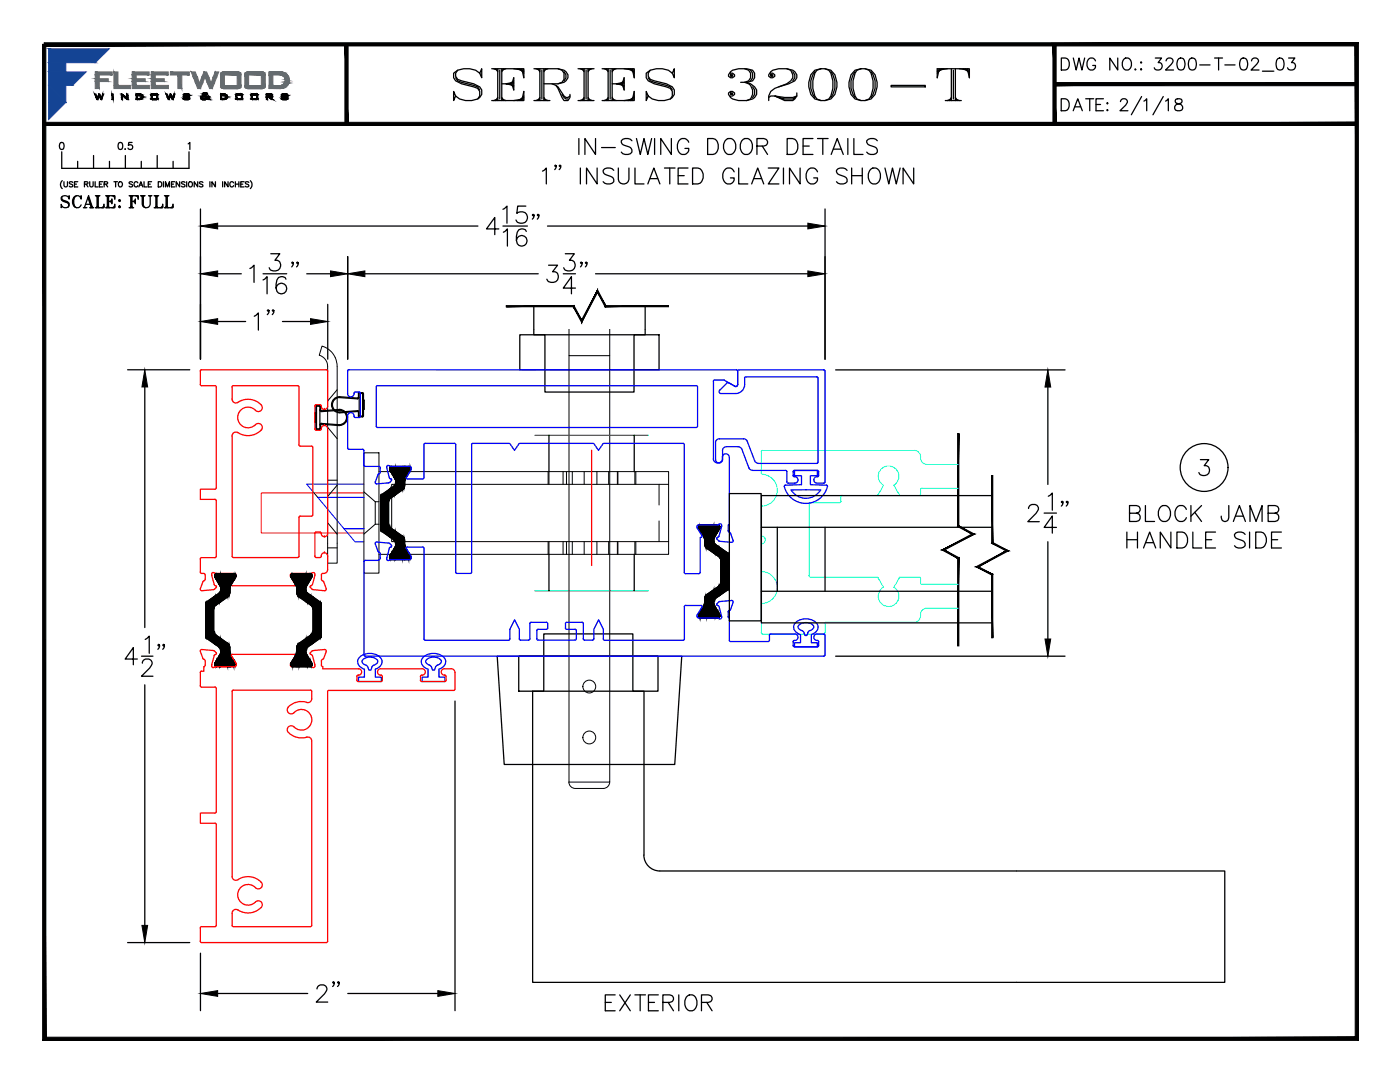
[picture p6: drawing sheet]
<svg xmlns="http://www.w3.org/2000/svg" width="279mm" height="216mm" viewBox="0 0 279 216" stroke-linecap="round" stroke-linejoin="round" font-family="sans-serif">
<!-- layer: INERTIA -->
<g fill="none" stroke="#000" stroke-width=".25">
<path d="M63 81.1l-.2 3.1h.2M63 82.4v3.2M63.1 85.5l.1 .1M63.2 82.3l-.2 .1h.2M63.2 81.1v4.4M63.2 81l-.1 .1M63.2 81h.6M63.2 85.6h.6M63.7 81l.1 .1M63.8 85.5l-.1 .1M63.8 81.8l.4 .3 3.6-.2M63.8 81.1v4.4"/>
<path d="M64 85.5l-.2 .2h-.6l-.2-.2M64 81.1l-.2-.2h-.8v.2M64 81.1v.7M64 84.8v.8M64.2 84.5l-.4 .3M64.2 84.6l-.2 .2M64.2 84.6l3.6 .3M67.7 81.8a1.46 1.46 0 0 1 1.5 1.6 1.46 1.46 0 0 1-1.7 1.3l-3.3-.2M67.7 81.7a1.6 1.6 0 0 1 1.6 1.6 1.6 1.6 0 0 1-1.6 1.6M67.8 81.7l-3.6 .3-.2-.2"/>
</g>
<!-- layer: 0 -->
<g fill="none" stroke="#000" stroke-width=".25">
<path d="M90.9 15.5l.4 .6 4 1.2 .4 .7M91.3 14l-.4 .6v.6l.4 .6 3.2 .9 1.2 .6 .4 .7v.8l-.4 .7a4 4 0 0 1-4.8-.3l-.4-1v1.9l.4-.9M95.7 14.6l.4-.9v1.8l-.4-.9a4.1 4.1 0 0 0-5.2 0v.9l.4 .6 1.2 .6 3.2 .9 .4 .6v1l-.4 .5M98.1 13.7h6.4v1.8l-.4-1.8M98.5 13.7l.8 .3M98.9 13.7l.4 .6M99.3 13.7v6.4M99.3 19.7l-.8 .4M99.3 19.5l-.4 .6M99.7 14v5.7M100.1 13.7v6.4M100.1 16.7h2.4"/>
<path d="M100.1 19.5l.4 .6M100.1 19.7l.8 .4M100.5 13.7l-.4 .6M100.9 13.7l-.8 .3M102.5 15.5v2.5l-.3-1.3zM102.5 16.1l-.8 .6 .8 .6M102.5 16.4l-1.6 .3 1.6 .3M102.5 13.7l2 .3M103.3 13.7l1.2 .6M103.7 13.7l.8 .9M104.5 19.2l-.8 .9M104.5 19.5l-1.2 .6"/>
<path d="M104.5 19.7l-2 .4M106.6 13.7h4.8l1.2 .3 .7 .9v.6l-.7 .9-1.2 .3h-2.9M107 13.7l.7 .3M107.4 13.7l.3 .6M107.7 13.7v6.4M107.7 19.7l-.7 .4M107.7 19.5l-.3 .6M108.1 14v5.7M108.5 13.7v6.4M108.5 19.5l.4 .6M108.5 19.7l.8 .4M108.9 13.7l-.4 .6"/>
<path d="M109.3 13.7l-.8 .3M110.2 16.7l.8 .3 1.6 3.1h.7l.4-.6v-.7M111 17l.4 .3 1.2 1.9 .3 .3h.4l.4-.3M111.4 13.7l.8 .3 .4 .6v1.2l-.4 .6-.8 .3M112.2 18.8l.7 .9h.4M112.6 14.3l.3 .6v.6l-.3 .6M115.4 13.7h3.2M115.8 13.7l.8 .3M116.2 13.7l.4 .6M116.6 13.7v6.4M116.6 19.7l-.8 .4M116.6 19.5l-.4 .6"/>
<path d="M117 14v5.7M117.4 13.7v6.4M117.4 19.5l.4 .6M117.4 19.7l.8 .4M117.8 13.7l-.4 .6M118.2 13.7l-.8 .3M120.2 13.7h6.4v1.8l-.4-1.8M120.6 13.7l.8 .3M121 13.7l.4 .6M121.4 13.7v6.4M121.4 19.7l-.8 .4M121.4 19.5l-.4 .6"/>
<path d="M121.8 14v5.7M122.2 16.7h2.4M122.2 13.7v6.4M122.2 19.5l.4 .6M122.2 19.7l.8 .4M122.6 13.7l-.4 .6M123 13.7l-.8 .3M124.6 15.5v2.5l-.4-1.3zM124.6 16.1l-.8 .6 .8 .6M124.6 16.4l-1.6 .3 1.6 .3M124.6 13.7l2 .3M125.4 13.7l1.2 .6"/>
<path d="M125.8 13.7l.8 .9M126.6 19.2l-.8 .9M126.6 19.5l-1.2 .6M126.6 19.7l-2 .4M129.4 15.5l.4 .6 4 1.2 .4 .7M129.8 14l-.4 .6v.6l.4 .6 3.2 .9 1.2 .6 .4 .7v.8l-.4 .7a4 4 0 0 1-4.8-.3l-.4-1v1.9l.4-.9M134.2 14.6l.4-.9v1.8l-.4-.9a4.1 4.1 0 0 0-5.2 0v.9l.4 .6 1.2 .6 3.2 .9 .4 .6v1l-.4 .5M145.8 14.9h.4v.3h-.4zM145.8 14.6h.4l.4 .3v.3l-.4 .3h-.4l-.4-.3v-.3l.4-.6a5 5 0 0 1 4.4-.3l.4 .6v.9l-.4 .6-1.2 .3M145.8 18.5h.4v.3h-.4zM147.8 16.4a2.94 2.94 0 0 1 3.2 1.6v.8l-.4 .7a4.5 4.5 0 0 1-4.8 0l-.4-.7v-.3l.4-.3h.4l.4 .3v.3l-.4 .4h-.4M148.6 13.7l.8 .3 .4 .6v.9l-.4 .6-.8 .3a1.99 1.99 0 0 1 1.2 3.3l-.8 .4"/>
<path d="M149.8 14l.4 .6v.9l-.4 .6M150.2 17.3l.4 .7v.8l-.4 .7M153.8 14.9h.4v.3h-.4zM153.8 14.6h.4l.4 .3v.3l-.4 .3h-.4l-.4-.3v-.3l.4-.6a4.7 4.7 0 0 1 4.8 0l.4 .6v.6l-.4 .6-1.2 .6-2 .6a2.28 2.28 0 0 0-2 2.8M157 13.7l.8 .3 .4 .9v.6l-.4 .6-.8 .6-1.6 .6M158.2 14.3l.4 .6v.6l-.4 .6M159 18.5v.7l-.8 .9h-1.6l-2-.9 2 .5h1.6l.4-.2M159 19.2l-.8 .3h-1.6l-2.8-.3-.4 .3M162.6 14l1.2-.3h.8l1.2 .3a4 4 0 0 1 0 5.7l-1.2 .4h-.8l-1.2-.4a4 4 0 0 1 0-5.7zM162.6 14.3a4.2 4.2 0 0 0 0 5.2M163.8 13.7l-.8 .3a5.2 5.2 0 0 0 0 5.7l.8 .4M164.6 13.7l.8 .3a5.2 5.2 0 0 1 0 5.7l-.8 .4"/>
<path d="M165.8 14.3a4.2 4.2 0 0 1 0 5.2M170.6 14l1.2-.3h.8l1.2 .3a4 4 0 0 1 0 5.7l-1.2 .4h-.8l-1.2-.4a4 4 0 0 1 0-5.7zM170.6 14.3a4.2 4.2 0 0 0 0 5.2M171.8 13.7l-.8 .3a5.3 5.3 0 0 0 0 5.7l.8 .4M172.6 13.7l.8 .3a5.2 5.2 0 0 1 0 5.7l-.8 .4M173.8 14.3a4.2 4.2 0 0 1 0 5.2M177.8 17h6.9v.3h-6.9zM187.4 13.7l-.4 1.8v-1.8h6.5v1.8l-.4-1.8M187.9 13.7l-.9 .9M188.3 13.7l-1.3 .6M189.1 13.7l-2.1 .3M189.9 13.7v6.4"/>
<path d="M189.9 19.7l-.8 .4M189.9 19.5l-.4 .6M190.3 14v5.7M190.7 13.7v6.4M190.7 19.5l.4 .6M190.7 19.7l.8 .4M191.5 13.7l2 .3M192.3 13.7l1.2 .6M192.7 13.7l.8 .9M210.5 8.8v15.9M210.5 16.8h60.3M211.8 19.7h.8a1.28 1.28 0 0 1 .8 1.2 1.28 1.28 0 0 1-.8 1.2h-.8z"/>
<path d="M211.8 11.6h.8a1.28 1.28 0 0 1 .8 1.2 1.28 1.28 0 0 1-.8 1.2h-.8zM214.2 11.6l.6 2.4 .5-2.4 .6 2.4 .6-2.4M216.7 19.7h1.6M217.5 19.7v2.4M218.6 12.2a.87 .87 0 0 0-1-.6 .87 .87 0 0 0-.7 .9 1.05 1.05 0 0 0 .3 1.1 1.05 1.05 0 0 0 1.1 .3l.3-.5v-.3h-.5M220.2 19.7h-1.5v2.4h1.5M223.1 11.6v2.4l-1.6-2.4v2.4M224.4 11.7a1.11 1.11 0 0 1 1.3 .4 1.11 1.11 0 0 1 0 1.3 .88 .88 0 0 1-1 .6 .88 .88 0 0 1-.7-.9 1.47 1.47 0 0 1 .4-1.4zM226.6 13.7l-.1 .2 .1 .1 .1-.1M227.6 12.5l.1-.1 .2 .1-.2 .1zM227.7 13.7l.2 .2-.2 .1-.1-.1zM227.8 19.3l-2 3.6"/>
<path d="M230.6 11.6h1.2l-.7 .9a.77 .77 0 0 1 .9 .9 .77 .77 0 0 1-1.1 .6l-.3-.1-.2-.4M232.2 19.3l-2.1 3.6M232.7 12.2l.3-.5a.76 .76 0 0 1 1 .1 .74 .74 0 0 1-.2 1l-1.2 1.2h1.6M234.6 19.8a.48 .48 0 0 0 .3 .8 .99 .99 0 0 1 1.1 1.1 .83 .83 0 0 1-.9 .4 .83 .83 0 0 1-.7-.8 1.09 1.09 0 0 1 1.2-.7 .48 .48 0 0 0 .2-.8l-.3-.1zM235.2 11.7a.74 .74 0 0 1 1.2 .3 1.93 1.93 0 0 1-.2 1.9 .8 .8 0 0 1-1.2-.4 1.86 1.86 0 0 1 .2-1.8zM237.5 11.7a.76 .76 0 0 1 1.1 .3 2.02 2.02 0 0 1-.2 1.9 .8 .8 0 0 1-1.1-.4 2.02 2.02 0 0 1 .2-1.8zM239.4 13h2.1M242.4 11.6h1.6M243.2 11.6v2.4M244.4 13h2.1M247.7 11.7a.76 .76 0 0 1 1.2 .3 1.86 1.86 0 0 1-.3 1.9 .78 .78 0 0 1-1.1-.4 1.93 1.93 0 0 1 .2-1.8zM249.8 12.2l.1-.4a.75 .75 0 0 1 1.1 0l.2 .2-.2 .5-1.3 1.5h1.6"/>
<path d="M251.9 14.2h2.3M255 11.7a.76 .76 0 0 1 1.2 .3 2.02 2.02 0 0 1-.3 1.9 .8 .8 0 0 1-1.1-.4 2.02 2.02 0 0 1 .2-1.8zM257.2 11.6h1.2l-.7 .9a.77 .77 0 0 1 .9 .9 .77 .77 0 0 1-1.1 .6l-.3-.1-.2-.4M8.8 24.7h262M12.1 28.5a.45 .45 0 0 1 .6 .2l.1 .3a.61 .61 0 0 1-.5 .8 .88 .88 0 0 1-.2-1.3zM12.3 39.7l.1 .3a1.71 1.71 0 0 1 1.3 .6M12.3 30.3v3.3h25.4v-3.3M12.4 36a1.05 1.05 0 0 0 0 1.6M12.4 39.2a.46 .46 0 0 0 .3 .8l1 .4a.74 .74 0 0 1-.2 1 .74 .74 0 0 1-.9-.1l-.4-.5v.6l.1-.3M12.8 36.3v.7l.3 .3 .3-.2 .1-.8M13.7 39.4l.1-.3v.6a.89 .89 0 0 0-.7-.6 .89 .89 0 0 0-.9 .3v.3a1.8 1.8 0 0 0 1.4 .8l.1 .3-.1 .5M14.5 36.4l-.2-.1h-.4v.3l.5 .3 .1 .2-.2 .2-.5-.2"/>
<path d="M14.8 39.4a1.67 1.67 0 0 0 0 1.7M14.9 36.7h.4M15.3 39.1a1.49 1.49 0 0 0 0 2.3M15.5 32.2v1.4M15.5 36.3h-.6v1h.6M16.1 39.4l.1-.3v.6a.87 .87 0 0 0-1-.6 .87 .87 0 0 0-.7 .9 1.06 1.06 0 0 0 .2 1.1 1.06 1.06 0 0 0 1.2 .2l.3-.4M16.9 36.7h.5l.1-.4h-.6v1M17.2 36.7l.4 .6M17.6 39.4l.6 2M17.7 39.4l.7 2M17.9 36.3l.1 .8 .2 .2 .3-.2 .1-.8M18.7 31v2.6"/>
<path d="M19 36.3v1h.6M19 39.1h.9M19.1 39.1l.3 .1M19.3 39.1l.1 .2M19.4 39.1v2.3M19.5 39.2v2.1M19.6 39.1v2.3M19.7 39.1l-.1 .2M19.8 39.1l-.2 .1M19.8 36.7h.4M20.5 36.3h-.7v1h.7M20.8 36.7h.6l.1-.3-.3-.1h-.4v1"/>
<path d="M21.1 39.1h1.8v.6l-.1-.6M21.1 36.7l.4 .6M21.2 39.1l.2 .1M21.3 39.1l.1 .2M21.4 39.1v2.3M21.5 39.2v2.1M21.7 39.1v2.3M21.8 39.1l-.1 .2M21.8 32.2v1.4M21.9 39.1l-.2 .1M22.3 39.7v.9l-.1-.4zM22.3 40l-.2 .2 .2 .2"/>
<path d="M22.3 39.1l.6 .1M22.6 39.1l.3 .2M22.7 39.1l.2 .3M22.7 36.3h.7M23.1 36.3v1M23.7 40l.2-.1 .1 .2-.2 .1zM23.8 28.5a.47 .47 0 0 1 .6 .2l.1 .3a.61 .61 0 0 1-.5 .8 .9 .9 0 0 1-.2-1.3zM23.8 36.3a.47 .47 0 0 1 .7 .5 .47 .47 0 0 1-.8 .3l-.1-.5zM23.8 40l.1 .1zM25 29.7v.1M25 31v2.6M25.8 39.1h1.8v.6l-.1-.6"/>
<path d="M25.9 39.1l.2 .1M26 39.1l.1 .2M26.1 39.1v2.3M26.2 39.2v2.1M26.3 39.1v2.3M26.4 28.4h-.7l-.1 .6a.49 .49 0 0 1 .8 0 .49 .49 0 0 1-.1 .7 .49 .49 0 0 1-.7-.2M26.4 39.1l-.1 .2M26.5 36.4l-.3-.1-.4 .1v.2l.7 .4-.3 .3-.4-.2M26.6 39.1l-.3 .1M27 39.7v.9l-.1-.4zM27 40l-.2 .2 .2 .2M27 39.1l.6 .1"/>
<path d="M27.2 39.1l.4 .2M27.4 39.1l.2 .3M27.5 36.5a.38 .38 0 0 0-.4-.2 .38 .38 0 0 0-.3 .3v.3a.38 .38 0 0 0 .3 .4 .38 .38 0 0 0 .4-.3M27.7 37.3l.4-1 .4 1M27.9 36.9h.4M28 39.1h1M28.2 39.1l.2 .1M28.2 32.2v1.4M28.3 39.1l.1 .2M28.4 39.1v1.7a.8 .8 0 0 0 .8 .7 .8 .8 0 0 0 .8-.7v-1.6M28.5 39.2l.1 1.9M28.6 39.1v1.8l.1 .3 .4 .2"/>
<path d="M28.7 39.1l-.1 .2M28.7 36.3v1h.6M28.8 39.1l-.2 .1M29.6 36.7h.4M29.6 39.1h.7M29.7 39.1l.3 .1 .2-.1M30.3 36.3h-.7v1h.7M30.8 39.1h.9M30.9 39.1l.2 .1M31 39.1l.1 .2M31.1 39.1v2.3M31.2 39.2v2.1"/>
<path d="M31.3 39.1v2.3M31.4 31v2.6M31.5 39.1l-.2 .2M31.6 39.1l-.3 .1M31.6 36.3h.3a.56 .56 0 0 1 .4 .5 .56 .56 0 0 1-.4 .5h-.3zM32.6 36.3v1M32.8 39.1h.9M32.9 39.1l.2 .1M33 37.3v-1l.4 1 .4-1v1M33 39.1l.1 .2M33.1 39.1v2.3M33.3 39.2v2.1"/>
<path d="M33.4 39.1v2.3M33.5 39.1l-.1 .2M33.6 39.1l-.2 .1M34.2 36.7h.4M34.5 32.2v1.4M34.9 36.3h-.7v1h.7M35.9 36.3v1l-.7-1v1M36.9 36.4l-.2-.1h-.4v.3l.5 .3 .1 .2-.2 .2-.5-.2M37.3 36.3v1M37.6 28.7l.3-.3v1.4M37.7 36.4l.1-.1a.47 .47 0 0 1 .6 .5 .47 .47 0 0 1-.7 .3zM39.5 36.3v1l-.7-1v1"/>
<path d="M40.5 36.4l-.3-.1-.4 .1v.2l.7 .4-.3 .3-.4-.2M41.9 36.3v1M43 36.3v1l-.7-1v1M44.4 36.3v1M45.5 36.3v1l-.7-1v1M46.6 36.5a.38 .38 0 0 0-.4-.2 .38 .38 0 0 0-.3 .3v.3a.38 .38 0 0 0 .3 .4 .38 .38 0 0 0 .4-.3M47 36.7h.7M47 36.3v1M47.7 36.3v1M48.1 36.7h.4M48.7 36.3h-.6v1h.6M49.7 36.4l-.3-.1h-.4v.3l.6 .3 .1 .2-.3 .2-.4-.2"/>
<path d="M50 36a1.09 1.09 0 0 1 0 1.6M98.1 20.1h6.4v-1.9l-.4 1.9M106.6 20.1h3.1M115.4 20.1h3.2M120.2 20.1h6.4v-1.9l-.4 1.9M188.7 20.1h3.2M214.2 22.1l.9-2.4 .9 2.4M214.5 21.3h1.2M218.7 20.8h.9M220.9 20.6l.1-.1 .1 .1-.1 .1zM220.9 22l.1-.1 .1 .1-.1 .1zM223.6 20.3l.3-.5 .6-.1a.59 .59 0 0 1 .4 .9l-1.4 1.5h1.6"/>
<path d="M228.3 20.2l.5-.5v2.4M232.6 20.2l.6-.5v2.4M16.6 41.4h.7M16.8 41.4l.1-.1 .2 .1M16.9 41.3l.8-2.2 .8 2.3M17.1 40.8h1M17.9 41.4h.8M18.2 41.3l-.2 .1M18.2 41.2l-.1 .2M18.4 41.2l.2 .2M19 41.4h1.7v-.6l-.1 .6M19.4 41.3l-.3 .1"/>
<path d="M19.4 41.2l-.1 .2M19.6 41.2l.1 .2M19.6 41.3l.2 .1M20.7 41.1l-.2 .3M20.7 41.2l-.3 .2M20.7 41.3l-.5 .1M21.1 41.4h1.8v-.6l-.1 .6M21.4 41.3l-.2 .1M21.4 41.2l-.1 .2M21.7 40.2h.6M21.7 41.2l.1 .2M21.7 41.3l.2 .1"/>
<path d="M22.3 40.1l-.4 .1 .4 .1M22.9 41.1l-.2 .3M22.9 41.2l-.3 .2M22.9 41.3l-.6 .1M23.7 41.2l.2-.1 .1 .2-.2 .1zM23.8 41.2l.1 .1zM25.8 41.4h.9M26.1 41.3l-.2 .1M26.1 41.2l-.1 .2M26.3 40.2h.7M26.3 41.2l.1 .2M26.3 41.3l.3 .1"/>
<path d="M27 40.1l-.4 .1 .4 .1M30.8 41.4h1.7v-.6l-.1 .6M31.1 41.3l-.2 .1M31.1 41.2l-.1 .2M31.3 41.2l.2 .2M31.3 41.3l.3 .1M32.5 41.1l-.3 .3M32.5 41.2l-.4 .2M32.5 41.3l-.6 .1M32.8 41.4h1.7v-.6l-.1 .6M33.1 41.3l-.2 .1M33.1 41.2l-.1 .2"/>
<path d="M33.4 41.2l.1 .2M33.4 41.3l.2 .1M34.5 41.1l-.2 .3M34.5 41.2l-.3 .2M34.5 41.3l-.5 .1M71.7 79.3l-.4 .3-3.5-.3a1.45 1.45 0 0 0-1.5 1.6 1.45 1.45 0 0 0 1.7 1.3l3.4-.2M71.7 78.3l-.2 .2v.8l-.1 .1-3.6-.2a1.6 1.6 0 0 0-1.6 1.6 1.6 1.6 0 0 0 1.6 1.6l3.6-.3M71.7 78.4h.6M71.8 78.5l-.1 4.5M71.8 78.5l.6 .1v4.4M72.3 78.3l.2 .2M72.4 79.7l.1 .2h-.1"/>
<path d="M72.5 78.5l.2 3.2h-.2M72.5 79.9v3.1M103.7 66.8h27.8v7h-27.8zM71.3 82.1l.2 .1v.8M71.3 81.9l.4 .4M71.5 83l.2 .2h.6l.2-.2M71.7 82.9l.1 .1M72.4 82.9l-.6 .1M109.6 86.9v7.2M126.6 86.9v7.2M109.6 110.6v7.3M126.6 110.6v7.3"/>
<path d="M99.2 131h36.9l-1.4 21.5h-34.1zM103.5 130.9h27.8v7h-27.8zM128.5 170.6a3.2 3.2 0 0 0 3.2 3.2M128.5 170.6v-32.7h-2.2v-11.4h-17.8v11.4h-2.2v58.1h138.1v-22.2h-112.7"/>
</g>
<!-- layer: 1 -->
<g fill="none" stroke="#000" stroke-width=".25">
<path d="M139.5 105.4l-.1-.1a.48 .48 0 0 1 .5-.6h3.4a.56 .56 0 0 1 .3 .7l-1.1 2M139.5 105.4l1 1.8 .2 .6a1.48 1.48 0 0 0 .4 1.6l2.5 1.8 .3 .7M142.4 108l.4 .6 2.6 1.9 .1 6.9M142.5 107.5v.5M142.5 107.4l-.1 .1M143.9 116.2l-.2 .4-.3 .4-2.5 1.8a1.98 1.98 0 0 0-.3 1.7l-1.1 2.1M143.9 111.9v4.3M145.3 117.6l-2.5 1.8-.4 .6M145.5 117.4l-.2 .2M139.5 122.7a.44 .44 0 0 0 .4 .6M139.5 122.6l-.1 .1M139.9 123.3h3.4"/>
<path d="M142.4 120.5l.1 .1M142.5 120.1v.4M142.5 120.7l1.1 1.9M143.6 122.6l.1 .1M143.7 122.7a.48 .48 0 0 1-.5 .6"/>
</g>
<!-- layer: PROFILE NUMBER -->
<path d="M71.9 131a2.95 2.95 0 0 1 4.3 .7 1.58 1.58 0 0 1-1.3 1.8v1.6h1.2v.9h-4.6v-.9h1.2v-1.6a1.44 1.44 0 0 1-1.2-1 1.44 1.44 0 0 1 .4-1.5zM72.4 131.6a1.99 1.99 0 0 1 3 .3l-.1 .4-.6 .4a1 1 0 0 0-.7 1h-.4a1.11 1.11 0 0 0-.8-1.1 .57 .57 0 0 1-.5-.4 .57 .57 0 0 1 .1-.6zM84.6 131a2.95 2.95 0 0 1 4.3 .7 1.58 1.58 0 0 1-1.3 1.8v1.6h1.2v.9h-4.6v-.9h1.2v-1.6a1.44 1.44 0 0 1-1.2-1 1.44 1.44 0 0 1 .4-1.5zM86.9 133.2l.5-.5a.67 .67 0 0 0 .7-.5 .67 .67 0 0 0-.4-.8 1.86 1.86 0 0 0-2.8 .6l.3 .4 .5 .3a1.06 1.06 0 0 1 .6 1h.4l.2-.5M158.9 124.1a2.95 2.95 0 0 1 4.3 .7 1.58 1.58 0 0 1-1.3 1.8v1.6h1.2v.9h-4.5v-.9h1.2v-1.6a1.44 1.44 0 0 1-1.3-1 1.44 1.44 0 0 1 .4-1.5zM160 125.8a1.18 1.18 0 0 1 .7 1h.3a1.1 1.1 0 0 1 .7-1M160 125.8a.67 .67 0 0 1-.7-.4 .67 .67 0 0 1 .2-.7 1.94 1.94 0 0 1 2.9 .4l-.1 .3-.6 .4" fill="none" stroke="#00f" stroke-width=".25"/>
<!-- layer: GLASS -->
<path d="M191.1 86.5h.3l-.3 18.6zM191.4 86.5l-.3 18.6 .3-.2zM191.1 105.1l.3-.2 2.6 1.7zM191.4 104.9l2.6 1.7h.5zM188 109.7l6-3.1h.5zM188 109.7h.5l6-3.1zM188 109.7h.5l2.6 1.7zM188.5 109.7l2.6 1.7 .3-.1zM191.1 111.4l.3-.1-.3 17.6zM191.4 111.3l-.3 17.6h.3z" fill="#000" stroke="#000" stroke-width=".2"/>
<!-- layer: INERTIA -->
<g fill="none" stroke="#0ff" stroke-width=".2">
<path d="M151.9 94.4l.1 .2a3.2 3.2 0 0 1 3.1 3.2 3.2 3.2 0 0 1-3.1 3.2l-.1 .2M152 90.1v4.3M152.2 89.9l-.3 .2M152.2 89.9h30.3M167.8 99.1v.9l-.2 .3M168.1 98.8l-.3 .3M168.1 98.9h6.9M179.5 98.7l.2 .2M179.5 98.7l-1.1-1.9a2.06 2.06 0 0 0 .5-3.1 2.06 2.06 0 0 0-3.1 0 2.06 2.06 0 0 0 .5 3.1l-1.1 1.9-.2 .2M179.7 98.9h3.8M182.4 89.9a1.33 1.33 0 0 1 1.3 1.5 1.23 1.23 0 0 0 1.3 1.3h6.2M191.2 97.4h-7.2l-.3 .2v1l-.2 .3"/>
<path d="M151.9 113.8l.3 .3M151.9 106.9a.79 .79 0 0 1 .8 .8 .79 .79 0 0 1-.8 .8M152 101.2v5.8M152 108.5v5.4M152.2 114.1a3.2 3.2 0 0 1 2.9 3.1 3.2 3.2 0 0 1-2.9 3.2M161.5 100.6v14.3l.2 .3M161.7 100.3l-.2 .2M161.7 100.3h5.9M161.7 115.2l13.3-.1 .2 .2M175.2 115.3l1.1 1.9M176.3 117.2a2.06 2.06 0 0 0-.5 3.1 2.06 2.06 0 0 0 3.1 0 2.06 2.06 0 0 0-.5-3.1M179.5 115.3l-1.1 1.9"/>
<path d="M179.7 115.1l-.2 .2M179.7 115.2h3.9l.1 .2v1.1l.3 .1h7.2M151.9 126.3l.3 .2M152 120.7v5.6M152.2 120.4l-.3 .3M164.7 124.4l-.1 1.9-.2 .2h-12.2M164.9 124.1l-.3 .3M164.9 124.2h17.6M185 121.3a1.29 1.29 0 0 0-1.3 1.6 1.29 1.29 0 0 1-1.3 1.3M185 121.4h6.2"/>
</g>
<!-- layer: Ballons -->
<g fill="#000" stroke="#000" stroke-width=".2">
<path d="M40 54.6l3.4-.5v1.1zM66 54.1l3.4 .5-3.4 .6zM69.4 54.6l3.4-.5v1.1zM161.2 54.1l3.5 .5-3.5 .6zM40 64.2l3.4-.6v1.1zM62 63.6l3.4 .6-3.4 .5zM209.1 73.8l.6 3.4h-1.1zM208.6 127.5h1.1l-.6 3.4z"/>
<path d="M120.8 61.2h12.6v-.2zM120.9 61h12.5l-12.6 .2zM119.3 58.4l1.5 2.8 .1-.2zM119.3 57.8l1.6 3.2-1.6-2.6zM119.3 57.8l-3.2 6.5 3.2-5.9zM119.3 57.8l-3.2 6.5v-.5zM114.4 61.2l1.7 3.1v-.5zM114.6 61l1.5 2.8-1.7-2.6zM101 61.2h13.4l.2-.2zM101 61h13.6l-13.6 .2z"/>
<path d="M197.9 94.9l.2 13.3v-13.3zM197.9 94.9l.2 13.3-.2 .2zM197.9 108.4l3.4 1.5-3.2-1.7zM197.9 108.4l3.4 1.5h-.5zM195.3 113.1l6-3.2h-.5zM194.8 113.1l6-3.2-5.5 3.2zM194.8 113.1l3.3 1.5-2.8-1.5zM194.8 113.1l3.3 1.5-.2 .1zM197.9 114.7l.2 12.6v-12.7zM197.9 114.7l.2 12.6h-.2z"/>
</g>
<!-- layer: DIM -->
<g fill="none" stroke="#000" stroke-width=".2">
<path d="M113.6 65.7v5.3h8.1v-5.3M113.6 71v85.1h8.1v-85.1M113.5 156a1.28 1.28 0 0 0 1.3 1.3M114.8 157.3h5.6M121.7 156a1.28 1.28 0 0 1-1.3 1.3"/>
<circle cx="117.6" cy="137" r="1.28"/>
<circle cx="117.6" cy="147.2" r="1.28"/>
</g>
<!-- layer: 0 -->
<g fill="none" stroke="#000" stroke-width=".2">
<path d="M62.7 98.4l.7 .8M72.6 90.4h3v24h-3zM72.6 98.1l2.3 2M75.6 94.1h57.8v2.5M78.2 96.6h55.2v11.5h-55.2zM109.4 94.1v2.5M109.6 94.1v2.5M112.4 94.1v2.5M113.1 94.1v2.5M114.2 94.1v2.5M116.6 94.1v2.5M119.1 94.1v2.5"/>
<path d="M121.5 94.1v2.5M123.2 94.1v2.5M123.3 94.1v2.5M126.7 94.1v2.5M126.9 94.1v2.5M131.5 96.6v4.2M74.9 104.6l-2.3 2M74.9 100.1h.7M74.9 100.1v4.5M74.9 104.6h.7M109.4 108.1v2.5M109.6 108.1v2.5"/>
<path d="M112.4 108.1v2.5M113.1 108.1v2.5M114.2 108.1v2.5M116.6 108.1v2.5M119.1 108.1v2.5M121.5 108.1v2.5M123.2 108.1v2.5M123.3 108.1v2.5M126.7 108.1v2.5M126.9 108.1v2.5M131.5 103.9v4.2M133.4 108.1v2.5h-57.8"/>
</g>
<path d="M72.6 98.4h-20.5v8h20.5" fill="none" stroke="#f00" stroke-width=".2"/>
<path d="M72.6 99.2h-9.2l5.2 6.3M72.6 96.6h-11.4l1.5 1.8M68.6 105.5h4M68.6 105.5l2.2 2.6h1.8" fill="none" stroke="#00f" stroke-width=".2"/>
<!-- layer: Cen -->
<path d="M118.1 89.8v23" fill="none" stroke="#f00" stroke-width=".25"/>
<!-- layer: 0 -->
<path d="M106.8 86.9h22.6M106.8 117.9h22.6" fill="none" stroke="#0f0" stroke-width=".25"/>
<!-- layer: INERTIA -->
<path d="M67.3 73.1a4.2 4.2 0 0 0-3-4l-.6 1.8a2.3 2.3 0 0 1 1.7 2.2v39.3h1.9v-39.3M67.3 77.8l-1.9 2.2M65.4 85.3l1.9 2.2M65.4 95.8h1.9M67.3 96.8l-1.9 2.3M65.4 109.3h1.9M65.4 104.3l1.9 2.3" fill="none" stroke="#000" stroke-width=".2"/>
<!-- layer: Ballons -->
<g fill="none" stroke="#000" stroke-width=".25">
<path d="M40 51.2v20.5M43.4 54.6h4.8M49.9 53.6l.8-.7v3.4M52.5 55.9l.8-.7v3.4M52.5 54.6h4.7M54 50.6h1.8l-.9 1.3a1.1 1.1 0 0 1 1.1 1.3 1.1 1.1 0 0 1-1.5 .9l-.5-.2-.3-.5M57.1 55.7a.98 .98 0 0 0-1-.5 .98 .98 0 0 0-.8 .7 2.49 2.49 0 0 0 .3 2.6 1.06 1.06 0 0 0 1.5-.5 1.06 1.06 0 0 0-.7-1.4 1.06 1.06 0 0 0-1.3 .9M58.5 52.4l-.1 .2-.2-.2 .2-.1 .1 .1v.4l-.3 .5M59.5 52.4l-.1 .2-.2-.2 .2-.1a.64 .64 0 0 1-.2 1M61.2 54.6h4.8M69.4 51.2v20.5M72.8 54.6h34.6"/>
<path d="M109.5 52.9h1.8l-1 1.3a1.1 1.1 0 0 1 1.1 1.3 1.1 1.1 0 0 1-1.4 .8l-.5-.1-.4-.5M112.4 54.6h2.4M112.8 50.6h1.8l-1 1.3a1.1 1.1 0 0 1 1.2 1.3 1.1 1.1 0 0 1-1.5 .9l-.5-.2-.3-.5M114.8 57.5h-2.4l1.6-2.3v3.4M116.2 52.4l-.2 .2-.2-.2 .2-.1 .2 .1v.4l-.4 .5M117.1 52.4l-.1 .2-.2-.2 .2-.1a.64 .64 0 0 1-.2 1M118.9 54.6h42.3M164.7 51.2v20.5M43.4 64.2h5.6M50.7 63.1l.9-.7v3.5M53.7 62l-.2 .1-.2-.1 .2-.2 .2 .2v.3l-.4 .5M54.7 62l-.2 .1-.2-.1 .2-.2 .2 .2v.3l-.4 .5"/>
<path d="M56.4 64.2h5.6M65.4 60.7v11M128.8 61.1v5.7h-2.3v11.4h-17.7v-11.4h-2.3v-5.7M166.8 73.8h45.8M209.1 77.2v19.5M145.6 98.5h6.3v25.4h-6.3zM198 98.9h-46v25.4h46M209.2 99l.8-.6v3.4M152 118h46M152 105.2h46M155.1 105.2v12.8M164.7 105.2v12.8"/>
<path d="M205.3 101.5a.85 .85 0 0 1 .6-.8h.7a.82 .82 0 0 1 .5 1.3l-2 2.1h2.3M208.4 102.4h2.4M209.1 108.1v19.4M210.8 105.2h-2.4l1.6-2.2v3.4M212.1 100.2l-.1 .1-.2-.1 .2-.2a.64 .64 0 0 1-.2 1M213.1 100.2l-.1 .1-.2-.1 .2-.2 .1 .2v.3l-.3 .5M166.8 130.9h45.8"/>
</g>
<!-- layer: I-Strut -->
<g fill="#000" stroke="#000" stroke-width=".2">
<path d="M42.9 114.7v.4zM62.2 114.7v.4zM77.8 111v.4zM143.6 105v.4z"/>
<path d="M77.6 97.7l.1 2-.1 .1zM77.6 97.7l.1 2v-2.1z"/>
<path d="M77.7 97.6l.1 1.9-.1 .2zM77.7 97.6l.1 1.9v-2z"/>
<path d="M77.7 93.5l.1 .2zM77.8 93.4v.3z"/>
<path d="M77.8 93.4v.3zM77.8 93.4v.3z"/>
<path d="M77.8 93.4v.3zM77.8 93.4v.3z"/>
<path d="M77.8 93.4v.4zM77.8 93.3v.5z"/>
<path d="M77.8 93.3v.5zM77.8 93.3v.5z"/>
<path d="M77.8 93.3v.6zM77.8 93.2v.7z"/>
<path d="M77.8 93.2l.1 .7zM77.9 93.2v.7z"/>
<path d="M77.8 97.5l.2 1.9-.2 .1zM77.8 97.5l.2 1.9v-2z"/>
<path d="M77.9 93.2v.8zM77.9 93.2v.8z"/>
<path d="M77.9 93.1l.1 1zM77.9 93.1l.1 1z"/>
<path d="M78 97.4l.6 1.6-.6 .4zM78 97.4l.6 1.6v-2z"/>
<path d="M78 93.1l.1 1.2zM78 93.1l.1 1.2z"/>
<path d="M78.1 93.1v1.3zM78.1 93.1v1.3z"/>
<path d="M78.1 93.1l.3 1.7-.3-.4zM78.1 93.1l.3 1.7v-1.7z"/>
<path d="M78.4 93.1l.3 2.2-.3-.5zM78.4 93.1l.3 2.2v-2.2z"/>
<path d="M78.6 97l.1 1.9-.1 .1zM78.6 97l.1 1.9v-2z"/>
<path d="M78.7 93.1l.2 2.6-.2-.4zM78.7 93.1l.2 2.6v-2.6z"/>
<path d="M78.7 96.9v2zM78.8 96.8v2z"/>
<path d="M78.8 96.8v2zM78.9 96.6v2.2z"/>
<path d="M78.9 96.6v2.2zM78.9 96.5v2.2z"/>
<path d="M78.9 93.1v2.7zM78.9 93.1v2.7z"/>
<path d="M78.9 93.1l.1 2.7zM78.9 93.1l.1 2.7z"/>
<path d="M78.9 96.5l.1 2.2zM79 96.3v2.4z"/>
<path d="M79 93.1v2.8zM79 93.1v2.8z"/>
<path d="M79 93.1l1.3 4.6-1.3 1zM79 93.1l1.3 4.6v-4.6z"/>
<path d="M80.3 93.1l.2 4.5-.2 .1zM80.3 93.1l.2 4.5v-4.5z"/>
<path d="M80.5 93.1l.1 4.4-.1 .1zM80.5 93.1l.1 4.4v-4.4z"/>
<path d="M80.6 93.1v4.4zM80.6 93.1l.1 4.2z"/>
<path d="M80.7 93.1v4.2zM80.7 93.1v4z"/>
<path d="M80.7 93.1v4zM80.7 93.1l.1 3.8z"/>
<path d="M80.8 93.1v3zM80.8 93.1v2.8z"/>
<path d="M80.8 93.1v2.8zM80.8 93.1v2.6z"/>
<path d="M80.8 93.1v2.6zM80.8 93.1l.1 2.4z"/>
<path d="M80.9 93.1l.1 2.2-.1 .2zM80.9 93.1l.1 2.2v-2.2z"/>
<path d="M81 93.1l.4 1.7-.4 .5zM81 93.1l.4 1.7v-1.7z"/>
<path d="M81.4 93.1l.2 1.3-.2 .4zM81.4 93.1l.2 1.3v-1.3z"/>
<path d="M81.6 93.1v1.3zM81.6 93.1v1.2z"/>
<path d="M81.6 93.1v1.2zM81.6 93.1l.1 1z"/>
<path d="M81.7 93.1v1zM81.7 93.1l.1 .9z"/>
<path d="M81.8 93.1v.9zM81.8 93.1v.8z"/>
<path d="M81.8 93.2v.7zM81.8 93.2l.1 .7z"/>
<path d="M81.9 93.2v.7zM81.9 93.2v.6z"/>
<path d="M81.9 93.3v.5zM81.9 93.3v.5z"/>
<path d="M81.9 93.3v.5zM81.9 93.3v.4z"/>
<path d="M81.9 93.4v.3zM81.9 93.4l.1 .3z"/>
<path d="M82 93.4v.3zM82 93.4v.3z"/>
<path d="M82 93.4v.3zM82 93.4v.3z"/>
<path d="M42.8 114.8l.1 .3zM42.8 114.8l.1 .3z"/>
<path d="M42.9 114.8v.3zM42.9 114.8v.3z"/>
<path d="M42.9 114.8v.3zM42.9 114.7v.4z"/>
<path d="M42.9 114.7v.4zM42.9 114.7v.4zM42.9 114.7v.4z"/>
<path d="M42.9 114.7v.5zM42.9 114.6v.6z"/>
<path d="M42.9 114.6l.1 .7zM43 114.6v.7z"/>
<path d="M43 114.6v.8zM43 114.6v.8z"/>
<path d="M43 114.5l.1 1zM43 114.5l.1 1z"/>
<path d="M43.1 114.5l.1 1.2zM43.1 114.5l.1 1.2z"/>
<path d="M43.2 114.4v1.4zM43.2 114.4v1.4z"/>
<path d="M43.2 114.4l.3 1.7-.3-.3zM43.2 114.4l.3 1.7v-1.7z"/>
<path d="M43.5 114.4l.3 2.2-.3-.5zM43.5 114.4l.3 2.2v-2.2z"/>
<path d="M43.8 114.4l.2 2.7-.2-.5zM43.8 114.4l.2 2.7v-2.7z"/>
<path d="M44 114.4v2.8zM44 114.4v2.8z"/>
<path d="M44 114.4l.1 2.8zM44 114.4l.1 2.8z"/>
<path d="M44.1 114.4v2.9zM44.1 114.4v2.9z"/>
<path d="M45.4 114.4l.2 4.6-.2 .1zM45.4 114.4l.2 4.6v-4.6z"/>
<path d="M45.6 114.4l.1 4.4-.1 .2zM45.6 114.4l.1 4.4v-4.4z"/>
<path d="M45.7 114.4v4.4zM45.7 114.4l.1 4.3z"/>
<path d="M45.8 114.4v4.3zM45.8 114.4v4.1z"/>
<path d="M45.8 114.4v4.1zM45.8 114.4v3.9z"/>
<path d="M45.8 114.4v3.1zM45.8 114.4l.1 2.9z"/>
<path d="M45.9 114.4v2.9zM45.9 114.4v2.7z"/>
<path d="M45.9 114.4v2.7zM45.9 114.4l.1 2.5z"/>
<path d="M46 114.4l.1 2.2-.1 .3zM46 114.4l.1 2.2v-2.2z"/>
<path d="M46.1 114.4l.3 1.7-.3 .5zM46.1 114.4l.3 1.7v-1.7z"/>
<path d="M46.4 114.4l.3 1.4-.3 .3zM46.4 114.4l.3 1.4v-1.4z"/>
<path d="M46.7 114.4v1.4zM46.7 114.4v1.3z"/>
<path d="M46.7 114.4v1.3zM46.7 114.4l.1 1.1z"/>
<path d="M46.8 114.5v1zM46.8 114.5l.1 .9z"/>
<path d="M46.9 114.5v.9zM46.9 114.5v.8z"/>
<path d="M46.9 114.6v.7zM46.9 114.6l.1 .6z"/>
<path d="M47 114.6v.6zM47 114.6v.5z"/>
<path d="M47 114.7v.4zM47 114.7v.4z"/>
<path d="M47 114.7v.4zM47 114.7v.4z"/>
<path d="M47 114.7v.4zM47 114.7v.4z"/>
<path d="M47 114.8v.3zM47 114.8l.1 .3z"/>
<path d="M47.1 114.8v.3zM47.1 114.8v.2z"/>
<path d="M58.1 114.7v.4zM58.1 114.7v.4z"/>
<path d="M58.1 114.8v.3zM58.1 114.8v.3z"/>
<path d="M58.1 114.8v.3zM58.1 114.8v.2z"/>
<path d="M58.1 114.7v.4zM58.1 114.7v.4z"/>
<path d="M58.1 114.7v.4zM58.1 114.7v.4z"/>
<path d="M58.1 114.6v.6zM58.1 114.6v.5z"/>
<path d="M58.2 114.6v.7zM58.2 114.6l-.1 .6z"/>
<path d="M58.2 114.5v.9zM58.2 114.6v.7z"/>
<path d="M58.3 114.5v1zM58.2 114.5v.9z"/>
<path d="M58.4 114.4v1.3zM58.3 114.5v1z"/>
<path d="M58.5 114.4v1.4zM58.4 114.4v1.3z"/>
<path d="M58.7 114.4l-.2 1.4 .2 .3zM58.5 114.4h.2l-.2 1.4z"/>
<path d="M59 114.4l-.3 1.7 .3 .5zM58.7 114.4h.3l-.3 1.7z"/>
<path d="M59.1 114.4l-.1 2.2 .1 .3zM59 114.4h.1l-.1 2.2z"/>
<path d="M59.2 114.4v2.7zM59.1 114.4v2.5z"/>
<path d="M59.2 114.4v2.9zM59.2 114.4v2.7z"/>
<path d="M59.3 114.4v3.9zM59.3 114.4v4.1z"/>
<path d="M59.3 114.4v3.1zM59.2 114.4v2.9z"/>
<path d="M59.3 114.4v4.3zM59.3 114.4v4.1z"/>
<path d="M59.4 114.4v4.4zM59.3 114.4v4.3z"/>
<path d="M59.5 114.4l-.1 4.4 .1 .2zM59.4 114.4h.1l-.1 4.4z"/>
<path d="M59.7 114.4l-.2 4.6 .2 .1zM59.5 114.4h.2l-.2 4.6z"/>
<path d="M61.1 114.4v2.8zM61.1 114.4v2.8z"/>
<path d="M61.1 114.4v2.9zM61.1 114.4v2.9z"/>
<path d="M61.1 114.4v2.8zM61.1 114.4v2.8z"/>
<path d="M61.4 114.4l-.3 2.7 .3-.5zM61.1 114.4h.3l-.3 2.7z"/>
<path d="M61.7 114.4l-.3 2.2 .3-.5zM61.4 114.4h.3l-.3 2.2z"/>
<path d="M61.9 114.4l-.2 1.7 .2-.3zM61.7 114.4h.2l-.2 1.7z"/>
<path d="M61.9 114.4v1.4zM61.9 114.4v1.4z"/>
<path d="M62 114.5l-.1 1.2zM61.9 114.4v1.3z"/>
<path d="M62.1 114.5l-.1 1zM62 114.5v1z"/>
<path d="M62.1 114.6v.8zM62.1 114.5v.9z"/>
<path d="M62.2 114.6l-.1 .7zM62.1 114.6v.7z"/>
<path d="M62.2 114.7v.5zM62.2 114.6v.6z"/>
<path d="M62.3 114.8v.3zM62.3 114.8v.3z"/>
<path d="M62.3 114.8v.3zM62.3 114.8v.3z"/>
<path d="M62.3 114.8v.3zM62.3 114.7v.4z"/>
<path d="M62.3 114.7l-.1 .4zM62.2 114.7v.4zM62.2 114.7v.4z"/>
<path d="M75.9 99l.1 6.8zM76 99v6.8z"/>
<path d="M76 99v6.8zM76 98.9v6.9z"/>
<path d="M76 98.9v7zM76 98.8v7.1z"/>
<path d="M76 98.8v7.1zM76 98.8v7.1z"/>
<path d="M76 98.8l.1 7.2zM76 98.8l.1 7.2z"/>
<path d="M76.1 98.8l1.5 8.2-1.5-1zM76.1 98.8l1.5 8.2v-9.3z"/>
<path d="M77.6 104.5v2.5zM77.6 104.5v2.5z"/>
<path d="M77.6 97.7v2.5zM77.6 97.7v2.3z"/>
<path d="M77.6 104.7v2.3zM77.6 104.7v2.3z"/>
<path d="M77.6 97.7v2.3zM77.6 97.7v2.1z"/>
<path d="M77.6 104.9l.1 2.2-.1-.1zM77.6 104.9l.1 2.2z"/>
<path d="M77.7 105.1l.1 2.1-.1-.1zM77.7 105.1l.1 2.1z"/>
<path d="M77.7 111.1l.1 .2zM77.8 111v.3z"/>
<path d="M77.8 111v.3zM77.8 111v.3z"/>
<path d="M77.8 111v.4zM77.8 111v.4z"/>
<path d="M77.8 111v.4zM77.8 111v.4zM77.8 111v.4z"/>
<path d="M77.8 111v.5zM77.8 110.9v.6z"/>
<path d="M77.8 110.9l.1 .6zM77.9 110.8v.7z"/>
<path d="M77.8 105.2l.2 2.1-.2-.1zM77.8 105.2l.2 2.1v-2z"/>
<path d="M77.9 110.8v.8zM77.9 110.8v.8z"/>
<path d="M77.9 110.8l.1 .8zM78 110.7v.9z"/>
<path d="M78 110.7v.9zM78 110.6v1z"/>
<path d="M78 105.3l.6 2.4-.6-.4zM78 105.3l.6 2.4v-1.9z"/>
<path d="M78 110.6l.1 1.1zM78.1 110.4v1.3z"/>
<path d="M78.1 110.4v1.3zM78.1 110.3v1.4z"/>
<path d="M78.1 110.3l.6 1.4h-.6zM78.7 109.5l-.6 .8 .6 1.4z"/>
<path d="M78.6 105.8l.1 2-.1-.1zM78.6 105.8l.1 2v-1.9z"/>
<path d="M78.7 109.5l.2 2.2h-.2zM78.9 109l-.2 .5 .2 2.2z"/>
<path d="M78.7 105.9l.1 2zM78.7 105.9l.1 2z"/>
<path d="M78.8 105.9l.1 2.2zM78.8 105.9l.1 2.2z"/>
<path d="M78.9 106v2.2zM78.9 106v2.2z"/>
<path d="M78.9 109v2.7zM78.9 108.9v2.8z"/>
<path d="M78.9 108.9l.1 2.8zM79 108.9v2.8z"/>
<path d="M78.9 106l.1 2.4zM78.9 106l.1 2.4z"/>
<path d="M79 108.9v2.8zM79 108.8v2.9z"/>
<path d="M79 106l1.3 5.7h-1.3zM79 106l1.3 5.7v-4.7z"/>
<path d="M80.3 107l.2 4.7h-.2zM80.3 107l.2 4.7v-4.6z"/>
<path d="M80.5 107.1l.1 4.6h-.1zM80.5 107.1l.1 4.6v-4.5z"/>
<path d="M80.6 107.2l.1 4.5zM80.6 107.2l.1 4.5z"/>
<path d="M80.7 107.4v4.3zM80.7 107.4v4.3z"/>
<path d="M80.7 107.6l.1 4.1zM80.7 107.6l.1 4.1z"/>
<path d="M80.8 108.6v3.1zM80.8 108.6v3.1z"/>
<path d="M80.8 108.8v2.9zM80.8 108.8v2.9z"/>
<path d="M80.8 109l.1 2.7zM80.8 109l.1 2.7z"/>
<path d="M80.9 109.2l.1 2.5h-.1zM80.9 109.2l.1 2.5v-2.2z"/>
<path d="M81 109.5l.6 2.2h-.6zM81 109.5l.6 2.2v-1.4z"/>
<path d="M81.6 110.3v1.4zM81.6 110.3v1.4z"/>
<path d="M81.6 110.4v1.3zM81.6 110.4l.1 1.2z"/>
<path d="M81.7 110.6v1zM81.7 110.6l.1 1z"/>
<path d="M81.8 110.7v.9zM81.8 110.7v.8z"/>
<path d="M81.8 110.8v.7zM81.8 110.8l.1 .7z"/>
<path d="M81.9 110.9v.6zM81.9 110.9v.5z"/>
<path d="M81.9 111v.4zM81.9 111v.4z"/>
<path d="M81.9 111v.4zM81.9 111v.4z"/>
<path d="M81.9 111v.4zM81.9 111l.1 .3z"/>
<path d="M82 111v.3zM82 111v.3z"/>
<path d="M82 111v.3zM82 111v.3z"/>
<path d="M139.4 105.1v.3zM139.4 105.1v.2z"/>
<path d="M139.5 105v.4zM139.5 105v.4z"/>
<path d="M139.5 105v.4zM139.5 105v.4z"/>
<path d="M139.5 105l-.1 .4zM139.5 105l-.1 .4z"/>
<path d="M139.5 105v.4zM139.5 105v.4z"/>
<path d="M139.5 104.9v.6zM139.5 104.9v.5z"/>
<path d="M139.6 104.8v.8zM139.6 104.8l-.1 .7z"/>
<path d="M139.6 104.8v.9zM139.6 104.8v.8z"/>
<path d="M139.7 104.8v1zM139.6 104.8v.9z"/>
<path d="M139.8 104.7v1.2zM139.7 104.8v1z"/>
<path d="M139.8 104.7v1.4zM139.8 104.7v1.2z"/>
<path d="M140.1 104.7l-.3 1.4 .3 .3zM139.8 104.7h.3l-.3 1.4z"/>
<path d="M140.4 104.7l-.3 1.7 .3 .5zM140.1 104.7h.3l-.3 1.7z"/>
<path d="M140.5 104.7l-.1 2.2 .1 .3zM140.4 104.7h.1l-.1 2.2z"/>
<path d="M140.6 104.7v2.7zM140.5 104.7v2.5z"/>
<path d="M140.6 104.7v2.9zM140.6 104.7v2.7z"/>
<path d="M140.7 104.7v3.1zM140.6 104.7v2.9z"/>
<path d="M140.7 104.7v4.1zM140.7 104.7v3.9z"/>
<path d="M140.7 104.7v4.3zM140.7 104.7v4.1z"/>
<path d="M140.8 104.7v4.4zM140.7 104.7v4.3z"/>
<path d="M140.9 104.7l-.1 4.4 .1 .2zM140.8 104.7h.1l-.1 4.4z"/>
<path d="M141.1 104.7l-.2 4.6 .2 .1zM140.9 104.7h.2l-.2 4.6z"/>
<path d="M142.5 104.7v2.8zM142.5 104.7v2.8z"/>
<path d="M142.5 104.7l-1.4 4.7 1.4 1zM141.1 104.7h1.4l-1.4 4.7z"/>
<path d="M142.5 104.7v2.8zM142.5 104.7v2.8z"/>
<path d="M142.5 117.7v2.3zM142.5 117.7v2.3z"/>
<path d="M142.5 108.1v2.3zM142.5 108v2.4z"/>
<path d="M142.5 104.7v2.7zM142.5 104.7v2.7z"/>
<path d="M142.5 117.6v2.3zM142.5 117.6v2.3z"/>
<path d="M142.5 108.3v2.1zM142.5 108.1v2.3z"/>
<path d="M142.6 117.6l-.1 2.1zM142.5 117.6v2.1z"/>
<path d="M142.6 108.4v2zM142.5 108.3v2.1z"/>
<path d="M142.7 117.5l-.1 2.1zM142.6 117.6l.1-.1-.1 2.1z"/>
<path d="M142.7 108.5l-.1 1.9 .1 .1zM142.6 108.4l.1 .1-.1 1.9z"/>
<path d="M142.7 104.7l-.2 2.7 .2-.5zM142.5 104.7h.2l-.2 2.7z"/>
<path d="M142.8 117.4l-.1 2.1 .1-.1zM142.7 117.5l.1-.1-.1 2.1z"/>
<path d="M142.8 108.6l-.1 1.9 .1 .1zM142.7 108.5l.1 .1-.1 1.9z"/>
<path d="M143 104.7l-.3 2.2 .3-.5zM142.7 104.7h.3l-.3 2.2z"/>
<path d="M143.3 104.7l-.3 1.7 .3-.3zM143 104.7h.3l-.3 1.7z"/>
<path d="M143.3 104.7v1.4zM143.3 104.7v1.4z"/>
<path d="M143.4 104.8l-.1 1.1zM143.3 104.7v1.2z"/>
<path d="M143.4 117l-.6 2.4 .6-.5zM142.8 117.4l.6-.4-.6 2.4z"/>
<path d="M143.4 109.1l-.6 1.5 .6 .4zM142.8 108.6l.6 .5-.6 1.5z"/>
<path d="M143.5 104.8l-.1 1zM143.4 104.8v1z"/>
<path d="M143.5 104.8v.9zM143.5 104.8v.9z"/>
<path d="M143.6 104.9l-.1 .7zM143.5 104.8v.8z"/>
<path d="M143.6 116.9l-.2 2 .2-.1zM143.4 117l.2-.1-.2 2z"/>
<path d="M143.6 109.2l-.2 1.8 .2 .2zM143.4 109.1l.2 .1-.2 1.8z"/>
<path d="M143.6 105v.5zM143.6 104.9v.6z"/>
<path d="M143.6 105.1v.3zM143.6 105v.4z"/>
<path d="M143.6 105v.4zM143.6 105v.4z"/>
<path d="M143.6 105v.4zM143.6 105v.4zM143.6 105v.4z"/>
<path d="M143.7 105.1l-.1 .3zM143.6 105.1v.3z"/>
<path d="M143.7 116.7l-.1 2.1h.1zM143.7 116.7l-.1 2.1z"/>
<path d="M143.7 109.3l-.1 1.9 .1 .1zM143.6 109.2l.1 .1-.1 1.9z"/>
<path d="M143.8 116.5l-.1 2.3 .1-.1zM143.8 116.5l-.1 2.3z"/>
<path d="M143.8 109.3l-.1 2 .1 .2zM143.7 109.3h.1l-.1 2z"/>
<path d="M143.8 116.4v2.3zM143.8 116.4v2.3z"/>
<path d="M143.8 109.4v2.3zM143.8 109.3v2.2z"/>
<path d="M143.8 116.2v2.5zM143.8 116.2v2.5z"/>
<path d="M143.8 109.4v2.5zM143.8 109.4v2.3z"/>
<path d="M145.3 110.4l-1.5 8.2 1.5-1zM143.8 109.4l1.5 1-1.5 8.2z"/>
<path d="M145.4 110.5l-.1 7.1zM145.3 110.4v7.2z"/>
<path d="M145.4 110.5v7.1zM145.4 110.5v7.1z"/>
<path d="M145.4 110.6v6.9zM145.4 110.6v6.9z"/>
<path d="M145.4 110.6v6.9zM145.4 110.5v7z"/>
<path d="M145.5 110.7l-.1 6.7zM145.4 110.6v6.8z"/>
<path d="M41 120.4l.1 6.7zM41.1 120.3v6.8z"/>
<path d="M41.1 120.3v6.9zM41.1 120.3v6.9z"/>
<path d="M41.1 120.3v7zM41.1 120.2v7.1z"/>
<path d="M41.1 120.2v7.1zM41.1 120.2v7.1z"/>
<path d="M41.1 120.2l.1 7.1zM41.1 120.2l.1 7.1z"/>
<path d="M41.2 120.1l1.5 8.3-1.5-1.1zM41.2 120.1l1.5 8.3v-9.3z"/>
<path d="M42.7 125.9v2.5zM42.7 125.9v2.5z"/>
<path d="M42.7 119.1v2.5zM42.7 119.1v2.3z"/>
<path d="M42.7 126.1v2.3zM42.7 126.1v2.3z"/>
<path d="M42.7 119.1v2.3zM42.7 119.1v2.1z"/>
<path d="M42.7 126.3l.1 2.2-.1-.1zM42.7 126.3l.1 2.2z"/>
<path d="M42.7 119.1l.1 1.9-.1 .2zM42.7 119.1l.1 1.9v-2z"/>
<path d="M42.8 126.4l.1 2.2-.1-.1zM42.8 126.4l.1 2.2z"/>
<path d="M42.8 119l.1 1.9-.1 .1zM42.8 119l.1 1.9v-2z"/>
<path d="M42.8 132.4l.1 .3zM42.9 132.4v.3z"/>
<path d="M42.9 132.4v.3zM42.9 132.4v.3z"/>
<path d="M42.9 132.4v.3zM42.9 132.4v.3z"/>
<path d="M42.9 132.4v.4zM42.9 132.4v.4zM42.9 132.3v.5zM42.9 132.3v.5z"/>
<path d="M42.9 132.3v.5zM42.9 132.3v.5z"/>
<path d="M42.9 132.3v.6zM42.9 132.2v.7z"/>
<path d="M42.9 126.6l.2 2.1-.2-.1zM42.9 126.6l.2 2.1v-2z"/>
<path d="M42.9 118.9l.2 1.9-.2 .1zM42.9 118.9l.2 1.9v-2z"/>
<path d="M42.9 132.2l.1 .7zM43 132.1v.8z"/>
<path d="M43 132.1l.1 .9zM43.1 132v1z"/>
<path d="M43.1 132v1zM43.1 131.9v1.1z"/>
<path d="M43.1 126.7l.6 2.4-.6-.4zM43.1 126.7l.6 2.4v-2z"/>
<path d="M43.1 118.8l.6 1.5-.6 .5zM43.1 118.8l.6 1.5v-1.9z"/>
<path d="M43.1 131.9l.1 1.1zM43.2 131.8v1.2z"/>
<path d="M43.2 131.8v1.2zM43.2 131.7v1.3z"/>
<path d="M43.2 131.7l.6 1.3h-.6zM43.8 130.8l-.6 .9 .6 1.3z"/>
<path d="M43.7 127.1l.1 2.1-.1-.1zM43.7 127.1l.1 2.1v-2z"/>
<path d="M43.7 118.4l.1 1.8-.1 .1zM43.7 118.4l.1 1.8v-1.9z"/>
<path d="M43.8 130.8l.2 2.2h-.2zM44 130.4l-.2 .4 .2 2.2z"/>
<path d="M43.8 127.2l.1 2.1zM43.8 127.2l.1 2.1v-2z"/>
<path d="M43.8 118.3l.1 1.9h-.1zM43.9 118.1l-.1 .2 .1 1.9z"/>
<path d="M43.9 127.3l.1 2.2zM43.9 127.3l.1 2.2z"/>
<path d="M43.9 118.1v2.1zM44 118v2.1z"/>
<path d="M44 127.4v2.2zM44 127.4v2.2z"/>
<path d="M44 118v2.1zM44 117.9v2.2z"/>
<path d="M44 130.4v2.6zM44 130.3v2.7z"/>
<path d="M44 130.3l.1 2.7zM44.1 130.3v2.7z"/>
<path d="M44 127.4l.1 2.4zM44 127.4l.1 2.4z"/>
<path d="M44 117.9v2.2zM44.1 117.7v2.4z"/>
<path d="M44.1 130.3v2.7zM44.1 130.2v2.8z"/>
<path d="M44.1 127.4l1.3 5.6h-1.3zM44.1 127.4l1.3 5.6v-4.6z"/>
<path d="M44.1 114.4l1.3 4.7-1.3 1zM44.1 114.4l1.3 4.7v-4.7z"/>
<path d="M45.4 128.4l.2 4.6h-.2zM45.4 128.4l.2 4.6v-4.5z"/>
<path d="M45.6 128.5l.1 4.5h-.1zM45.6 128.5l.1 4.5v-4.4z"/>
<path d="M45.7 128.6l.1 4.4zM45.7 128.6l.1 4.4z"/>
<path d="M45.8 128.8v4.2zM45.8 128.8v4.2z"/>
<path d="M45.8 129v4zM45.8 129v4z"/>
<path d="M45.8 130l.1 3zM45.8 130l.1 3z"/>
<path d="M45.9 130.2v2.8zM45.9 130.2v2.8z"/>
<path d="M45.9 130.4l.1 2.6zM45.9 130.4l.1 2.6z"/>
<path d="M46 130.6l.1 2.4h-.1zM46 130.6l.1 2.4v-2.2z"/>
<path d="M46.1 130.8l.6 2.2h-.6zM46.1 130.8l.6 2.2v-1.3z"/>
<path d="M46.7 131.7v1.3zM46.7 131.7v1.3z"/>
<path d="M46.7 131.8v1.2zM46.7 131.8l.1 1.2z"/>
<path d="M46.8 131.9v1.1zM46.8 131.9l.1 1.1z"/>
<path d="M46.9 132.1v.9zM46.9 132.1v.8z"/>
<path d="M46.9 132.2v.7zM46.9 132.2l.1 .7z"/>
<path d="M47 132.3v.6zM47 132.3v.5z"/>
<path d="M47 132.3v.5zM47 132.3v.5z"/>
<path d="M47 132.3v.5zM47 132.3v.4z"/>
<path d="M47 132.4v.3zM47 132.4v.3z"/>
<path d="M47 132.4v.3zM47 132.4l.1 .3z"/>
<path d="M47.1 132.4v.3zM47.1 132.4v.2z"/>
<path d="M58.1 132.4v.3zM58.1 132.4v.3z"/>
<path d="M58.1 132.4v.3zM58.1 132.4v.3z"/>
<path d="M58.1 132.4v.3zM58.1 132.4v.2z"/>
<path d="M58.1 132.3v.5zM58.1 132.3v.5z"/>
<path d="M58.1 132.3v.5zM58.1 132.3v.4z"/>
<path d="M58.1 132.3v.6zM58.1 132.3v.5z"/>
<path d="M58.2 132.2v.7zM58.2 132.2l-.1 .7z"/>
<path d="M58.2 132.1v.9zM58.2 132.1v.8z"/>
<path d="M58.3 131.9v1.1zM58.3 131.9l-.1 1.1z"/>
<path d="M58.4 131.8v1.2zM58.4 131.8l-.1 1.2z"/>
<path d="M58.5 131.7l-.1 1.3zM58.5 131.7l-.1 1.3z"/>
<path d="M59 130.8l-.5 2.2h.5zM59 130.8l-.5 2.2v-1.3z"/>
<path d="M59.1 130.6l-.1 2.4h.1zM59.1 130.6l-.1 2.4v-2.2z"/>
<path d="M59.2 130.4l-.1 2.6zM59.2 130.4l-.1 2.6z"/>
<path d="M59.2 130.2v2.8zM59.2 130.2v2.8z"/>
<path d="M59.3 129v4zM59.3 129v4z"/>
<path d="M59.3 130l-.1 3zM59.3 130l-.1 3z"/>
<path d="M59.3 128.8v4.2zM59.3 128.8v4.2z"/>
<path d="M59.4 128.6l-.1 4.4zM59.4 128.6l-.1 4.4z"/>
<path d="M59.5 128.5l-.1 4.5h.1zM59.5 128.5l-.1 4.5v-4.4z"/>
<path d="M59.7 128.4l-.2 4.6h.2zM59.5 128.5l.2-.1-.2 4.6z"/>
<path d="M61.1 130.3v2.7zM61.1 130.3v2.7z"/>
<path d="M61.1 130.3v2.7zM61.1 130.2v2.8z"/>
<path d="M61.1 127.4v2.4zM61.1 127.4v2.4z"/>
<path d="M61.1 117.9v2.2zM61.1 117.7v2.4z"/>
<path d="M61.1 127.4l-1.4 5.6h1.4zM59.7 128.4l1.4-1-1.4 5.6z"/>
<path d="M61.1 114.4l-1.4 4.7 1.4 1zM59.7 114.4h1.4l-1.4 4.7z"/>
<path d="M61.1 130.4v2.6zM61.1 130.3v2.7z"/>
<path d="M61.1 127.4v2.2zM61.1 127.4v2.2z"/>
<path d="M61.1 118v2.1zM61.1 117.9v2.2z"/>
<path d="M61.2 127.3l-.1 2.2zM61.1 127.4l.1-.1-.1 2.2z"/>
<path d="M61.2 118.1v2.1zM61.1 118v2.1z"/>
<path d="M61.3 127.2l-.1 2.1zM61.2 127.3l.1-.1-.1 2.1z"/>
<path d="M61.3 118.3v1.9zM61.2 118.1v2.1z"/>
<path d="M61.4 130.8l-.3 2.2h.3zM61.1 130.4l.3 .4-.3 2.2z"/>
<path d="M61.4 127.1l-.1 2.1 .1-.1zM61.3 127.2l.1-.1-.1 2.1z"/>
<path d="M61.4 118.4l-.1 1.8 .1 .1zM61.3 118.3l.1 .1-.1 1.8z"/>
<path d="M61.9 131.7l-.5 1.3h.5zM61.4 130.8l.5 .9-.5 1.3z"/>
<path d="M61.9 131.8v1.2zM61.9 131.7v1.3z"/>
<path d="M62 131.9l-.1 1.1zM61.9 131.8v1.2z"/>
<path d="M62 126.7l-.6 2.4 .6-.4zM61.4 127.1l.6-.4-.6 2.4z"/>
<path d="M62 118.8l-.6 1.5 .6 .5zM61.4 118.4l.6 .4-.6 1.5z"/>
<path d="M62.1 132l-.1 1zM62 131.9v1.1z"/>
<path d="M62.1 132.1v.9zM62.1 132v1z"/>
<path d="M62.2 132.2l-.1 .7zM62.1 132.1v.8z"/>
<path d="M62.2 126.6l-.2 2.1 .2-.1zM62 126.7l.2-.1-.2 2.1z"/>
<path d="M62.2 118.9l-.2 1.9 .2 .1zM62 118.8l.2 .1-.2 1.9z"/>
<path d="M62.2 132.3v.6zM62.2 132.2v.7z"/>
<path d="M62.2 132.3v.5zM62.2 132.3v.5z"/>
<path d="M62.3 132.4v.3zM62.3 132.4v.3z"/>
<path d="M62.3 132.4v.3zM62.3 132.4v.3z"/>
<path d="M62.3 132.4v.3zM62.3 132.4v.3z"/>
<path d="M62.3 132.4l-.1 .4zM62.2 132.3v.5zM62.2 132.3v.5zM62.2 132.3v.5z"/>
<path d="M62.3 126.4l-.1 2.2 .1-.1zM62.3 126.4l-.1 2.2v-2z"/>
<path d="M62.3 119l-.1 1.9 .1 .1zM62.2 118.9l.1 .1-.1 1.9z"/>
<path d="M62.4 126.3l-.1 2.2zM62.4 126.3l-.1 2.2z"/>
<path d="M62.4 119.1v2.1zM62.3 119v2z"/>
<path d="M62.4 126.1v2.3zM62.4 126.1v2.3z"/>
<path d="M62.4 119.1v2.3zM62.4 119.1v2.1z"/>
<path d="M62.5 125.9l-.1 2.5zM62.5 125.9l-.1 2.5z"/>
<path d="M62.5 119.1v2.5zM62.4 119.1v2.3z"/>
<path d="M63.9 120.1l-1.4 8.3 1.4-1.1zM62.5 119.1l1.4 1-1.4 8.3z"/>
<path d="M64 120.2l-.1 7.1zM63.9 120.1v7.2z"/>
<path d="M64 120.2v7.1zM64 120.2v7.1z"/>
<path d="M64 120.3v7zM64 120.2v7.1z"/>
<path d="M64.1 120.4v6.7zM64.1 120.3v6.8z"/>
<path d="M64.1 120.3l-.1 6.9zM64 120.3v6.9z"/>
<path d="M139.4 122.7v.3zM139.4 122.7v.2z"/>
<path d="M139.5 122.6v.5zM139.5 122.6v.4z"/>
<path d="M139.5 122.6v.4zM139.5 122.6v.4z"/>
<path d="M139.5 122.7v.3zM139.5 122.7l-.1 .3z"/>
<path d="M139.5 122.6v.5zM139.5 122.6v.5z"/>
<path d="M139.5 122.5v.6zM139.5 122.5v.6z"/>
<path d="M139.6 122.4v.8zM139.6 122.4l-.1 .7z"/>
<path d="M139.6 122.3v1zM139.6 122.3v.9z"/>
<path d="M139.7 122.2v1.1zM139.7 122.2l-.1 1.1z"/>
<path d="M139.8 122.1v1.2zM139.8 122.1l-.1 1.2z"/>
<path d="M139.8 122v1.3zM139.8 122v1.3z"/>
<path d="M140.4 121.1l-.6 2.2h.6zM140.4 121.1l-.6 2.2v-1.3z"/>
<path d="M140.5 120.9l-.1 2.4h.1zM140.5 120.9l-.1 2.4v-2.2z"/>
<path d="M140.6 120.7l-.1 2.6zM140.6 120.7l-.1 2.6z"/>
<path d="M140.6 120.5v2.8zM140.6 120.5v2.8z"/>
<path d="M140.7 120.3l-.1 3zM140.7 120.3l-.1 3z"/>
<path d="M140.7 119.3v4zM140.7 119.3v4z"/>
<path d="M140.7 119.1v4.2zM140.7 119.1v4.2z"/>
<path d="M140.8 118.9l-.1 4.4zM140.8 118.9l-.1 4.4z"/>
<path d="M140.9 118.8l-.1 4.5h.1zM140.9 118.8l-.1 4.5v-4.4z"/>
<path d="M141.1 118.6l-.2 4.7h.2zM140.9 118.8l.2-.2-.2 4.7z"/>
<path d="M142.5 120.5v2.8zM142.5 120.5v2.8z"/>
<path d="M142.5 117.7l-1.4 5.6h1.4zM141.1 118.6l1.4-.9-1.4 5.6z"/>
<path d="M142.5 120.6v2.7zM142.5 120.5v2.8z"/>
<path d="M142.5 120.6v2.7zM142.5 120.6v2.7z"/>
<path d="M142.7 121.1l-.2 2.2h.2zM142.5 120.6l.2 .5-.2 2.2z"/>
<path d="M143.3 122l-.6 1.3h.6zM142.7 121.1l.6 .9-.6 1.3z"/>
<path d="M143.3 122.1v1.2zM143.3 122v1.3z"/>
<path d="M143.4 122.2l-.1 1.1zM143.3 122.1v1.2z"/>
<path d="M143.4 122.3v1zM143.4 122.2v1.1z"/>
<path d="M143.5 122.4l-.1 .9zM143.4 122.3v1z"/>
<path d="M143.6 122.5l-.1 .7zM143.5 122.4v.8z"/>
<path d="M143.6 122.6v.6zM143.6 122.5v.7z"/>
<path d="M143.6 122.6v.5zM143.6 122.6v.5z"/>
<path d="M143.6 122.7v.3zM143.6 122.7v.3z"/>
<path d="M143.6 122.7v.3zM143.6 122.6v.4z"/>
<path d="M143.6 122.6v.5zM143.6 122.6v.5zM143.6 122.6v.5zM143.6 122.6v.5z"/>
<path d="M143.7 122.7l-.1 .3zM143.6 122.7v.3z"/>
</g>
<g fill="none" stroke="#000" stroke-width=".25">
<path d="M75.9 99l.1 6.9 2.6 1.8M77.7 93.7l1.2 2M78.6 97l-2.5 1.8-.2 .2M78.9 95.7l.1 .2a1.11 1.11 0 0 1-.4 1.1M80.8 96.9l-.3 .7-2.5 1.8-.4 .3-.1 .5 .1 4.8 2.9 2.1 .3 .7M80.9 95.5l-.1 1.4M81.5 93.1l.4 .2v.2M81.6 93.1h-3.5a.46 .46 0 0 0-.4 .6M81.9 93.7l-1 1.8M82 93.5v.2M42.8 115l.1 .1M42.9 115.1l1.1 2.1 .1 .5"/>
<path d="M43.2 114.4a.46 .46 0 0 0-.4 .6M43.2 114.4h3.5M44 117.7l-.3 .6-2.6 1.9-.1 6.9 .2 .2 2.5 1.8 .3 .7M45.4 119.1l-2.3 1.7M46.6 114.4a.48 .48 0 0 1 .5 .6M47 115v.1M47 115.1l-1 1.8-.2 .6a1.54 1.54 0 0 1-.4 1.6M58 115l.1 .1M58.1 115.1l1 1.8M58.4 114.4a.45 .45 0 0 0-.3 .6M58.5 114.4h3.4M59.1 116.9l.1 .6"/>
<path d="M59.2 118.3l.2 .4 .3 .4M59.3 117.5v.8M59.7 119.1l2.3 1.7M61 117.7l.4 .6M61.1 117.3v.4M61.4 118.4l2.6 1.8 .1 6.9-.2 .2-2.5 1.8M61.8 114.4l.2 .1 .2 .3M62.2 115.1l-1.2 2.1M62.2 115v.1M62.3 114.8v.2M78.6 107.7a1.31 1.31 0 0 1 .3 1.3M78.9 109l-1.2 2a.45 .45 0 0 0 .4 .7h3.5"/>
<path d="M80.8 107.8v1.2l1.1 2M81.9 111.3l-.2 .3-.2 .1M82 111.1v.2M139.4 105.1l.1 .3 1 1.8M140.5 107.2l.2 .6a1.48 1.48 0 0 0 .4 1.6M141.1 118.6l-.2 .2a1.98 1.98 0 0 0-.3 1.7l-.1 .3M141.1 109.4l2.3 1.6M142.5 107.5a1.02 1.02 0 0 0 .3 1.1M142.5 107.4l-.1 .1M142.8 119.4a1.34 1.34 0 0 0-.3 1.2M142.8 108.6l2.5 1.8M143.4 111l.3 .4 .1 .4v4.4l-.1 .4-.3 .4"/>
<path d="M143.4 117l-2.3 1.6M143.6 105.1l-.3-.4h-3.5l-.3 .2-.1 .2M143.7 105.1l-1.2 2.3M145.3 110.4l.1 .2 .1 6.8-.2 .2M145.3 117.6l-2.5 1.8M42.6 125.9l.1 .4 .4 .4M42.7 121.6v4.3M43.1 120.7l-.4 .4-.1 .5M43.1 126.7l2.3 1.7M44.1 129.8l-.1 .6-1.1 1.9M45.4 128.3l.2 .2a1.98 1.98 0 0 1 .3 1.7l1.1 2.1M47 132.3l.1 .1a.5 .5 0 0 1-.4 .6h-3.5a.5 .5 0 0 1-.3-.7"/>
<path d="M58.1 132.4a.43 .43 0 0 0 .3 .6M58.5 133h3.4M59.1 130.6l-1.1 1.8M59.2 130l-.1 .6M59.3 129.2v.8M59.7 128.3l-.3 .4-.2 .5M61 130.2l1.2 2.1 .1 .3M61.1 129.8v.4M61.4 129.1l-.4 .7M62 120.7l.3 .4 .1 .5M62 126.7l-2.3 1.7M62.2 132.6v.2l-.4 .2"/>
<path d="M62.4 125.9l-.1 .4-.3 .4M62.5 121.6v4.3M139.4 122.9l.2 .3 .2 .1M139.5 122.6l-.1 .3M139.8 123.3h3.5M140.5 120.9l-1 1.7M142.5 120.6l1.1 2M143.6 122.6l.1 .3M143.6 122.9l-.2 .3-.2 .1"/>
</g>
<!-- layer: VENT -->
<g fill="none" stroke="#00f" stroke-width=".25">
<path d="M69.4 74v4.5M69.6 73.8l-.2 .2M69.6 73.8h77.3l.3 .3v2.6a.39 .39 0 0 1-.6 .4M71.7 78.2l.2 .3v4.6M71.7 78.2h-.8l-.2 .1a.66 .66 0 0 1-.6 .9 .66 .66 0 0 1-.7-.7M75.1 77.2v7.8M75.3 76.9l-.2 .3M75.4 77h63.6M138.9 76.9l.3 .3M139.2 77.2v7.8M142.4 76.1v15.5M144.4 75.8l2.2 1.3"/>
<path d="M144.4 75.8h-1.8l-.2 .3M147.5 73.8l-.3 .3M147.5 73.8h16.9l.2 .1 .1 22.3-.3 .2h-1.3a.68 .68 0 0 1-.7-.8 .68 .68 0 0 1 .9-.5l.1-1M148.6 75.5a2.55 2.55 0 0 1-.9 2.8l-.9 .2h-2.9l-.4-.2 .1-.4 1.6-1.5h.3l1.1 .7M148.9 75.2l-.3 .2M148.9 75.2h14.1l.2 .1v17l-.2 .2-11.9-.1-.5-.4-1.5-3.9-.3-.4-.4-.1-4.8-.1a.76 .76 0 0 0-.8 .8v3.4a.69 .69 0 0 0 .7 .7M69.4 83a.65 .65 0 0 1 .6-.7 .65 .65 0 0 1 .7 .8M69.4 89.4l.2 .3h2.8M69.4 83v6.4M70.6 83l.3 .3h.8M71.9 83l-.2 .3M72.4 89.6l.2 .3v2.9"/>
<path d="M72.6 92.8l.3 .3M72.9 93.1h2.9l.1 .2v1M75.4 94.8l-.5 1.3 .2 .4 2.6-.2 .5-.5-.5-.5M75.9 94.3l-.5 .4M77.7 93h4.1l.2 .2 .1 .4M77.7 93l-.1-.1a.39 .39 0 0 0-.4 .5l.5 1.9M81.1 95.3v.2l.2 .1h3M82.1 93.6l-1 1.7M84.6 88.7l.3-.2h5.8l.2 .1v25.6l.3 .2h2.7M84.6 88.7v6.6l-.3 .3M94.1 88.7v25.5l-.2 .2M94.4 88.5l-.3 .2"/>
<path d="M94.4 88.5h7.3l1 1.4 .9-1.4h14.9l.9 1.4 1-1.4h16l.2 .2-.1 25.5 .2 .2 2.8 .1 .2-.2v-7.1h.2M139.2 85l-.2 .3h-63.7l-.2-.3M142.4 91.6a.92 .92 0 0 0 .9 .8 .92 .92 0 0 0 .9-.8M144.2 91.2a.69 .69 0 0 1 .7-.7 .69 .69 0 0 1 .6 .7l.1 13.5h-.3v1.2M144.2 89.9v1.8a.69 .69 0 0 1-.7 .7M147.3 89.1l.5 .2 .2 .3M147.3 89.1h-2.3a.79 .79 0 0 0-.8 .8M148.1 89.6l1.4 3.8M149.4 93.3l.3 .4 .5 .2h6.6l.2 .2M156.5 97.1a4.4 4.4 0 0 0 4.3 3.3 4.4 4.4 0 0 0 4.3-3.3M157 94.1v2l.3 .3M157.9 97.7a3.4 3.4 0 0 0 5.9 0"/>
<path d="M157.9 97.8h5.9M158.3 94.9l.1 .2a.68 .68 0 0 1 .8 .5 .68 .68 0 0 1-.6 .8h-1.3M158.3 94.1v.8M163.1 93.9l.3 .2M163.1 93.9h-4.6l-.2 .2M164.9 96.8l.2 .3M164.9 96.8l-3.2-.1v-1.8h1.4v-1h-4.5v1h1.4v1.8l-3.3 .1-.2 .3M75.2 108.1l-.3 .2v.2l.5 1.5M75.2 108.2l2.6 .2M75.4 110l.5 .5v.9l-.3 .4h-2.7l-.2 .1-.1 18.8 .3 .2h91.6l.2-.2-.1-4.1-1.5-.1a.65 .65 0 0 0-.7 .7 .65 .65 0 0 0 .7 .6M77.7 109.4l-.5 2a.33 .33 0 0 0 .1 .4 .33 .33 0 0 0 .4 0M77.8 108.5l.4 .4-.3 .3"/>
<path d="M77.9 109.2l-.2 .2M81.1 109.5v-.2l.2-.1h3.1l.2 .2v18.1M81.1 109.5l.9 1.5M82 111l.1 .1M82.1 111.1l-.1 .4-.2 .2-4.1 .1M139.1 105.2l.1 .2M139.1 105v.2M139.2 105.4l.9 1.5v.2l-.2 .1M143.3 104.7h-3.9l-.3 .3M143.5 104.6l.1-.1a.41 .41 0 0 1 .4 .6M143.5 104.6l-.2 .1M144 105.1l-.5 1.9-.5 .4 .4 .5 2.7 .3 .2-.4-.5-1.4"/>
<path d="M145.3 105.9l.3 .3M145.6 106.2l.2 .2M146 119.8l.3 .1v.3M146 119.8l-2.4 .2M101.7 127.5l-.2 .3h-16.6l-.3-.3M103.6 127.5l.3 .2M103.7 127.5v-1.9l-1-1.9-1 1.9v1.9M105.7 124.4v3.2l-.2 .1h-1.6M106 124.2l-.3 .2M106 124.2h3.1M107.1 127.5l.3 .2M107.1 125.8v1.7"/>
<path d="M107.4 125.6l-.3 .2M107.4 125.6h1.7M109 124.2l.3 .2v.9l-.3 .3M120.4 127.5l.3 .3M120.4 127.5v-1.9l-.9-1.9-1 1.9v1.9l-.2 .2h-1.6l-.3-.1v-3.2l-.1-.2h-3.2l-.2 .2-.1 .9 .2 .2 1.8 .1 .2 .1v1.8l-.1 .2h-7.5M120.7 127.8h15.6M136.6 127.5l-.3 .3M136.6 121.1v6.4M136.8 120.8l-.2 .3M136.8 120.8h3.1M139.1 123l.3 .3h3.9M139.1 122.8v.2"/>
<path d="M139.9 120.8l.2 .1v.2l-1 1.7M143.2 120.8l.3 .2 .5 2M143.4 120.1l-.4 .5 .2 .2M143.6 120l-.2 .1M144 123a.35 .35 0 0 1-.1 .4 .35 .35 0 0 1-.5-.1h-.1M145.3 123l.3 .3v4.5M145.3 122.1v1M145.5 127.7l.3 .3M145.6 121.8l-.3 .3M146.3 120.2l-.5 1.4-.2 .2M153.5 126.8l.3-.3h4.8a.64 .64 0 0 1 .7 .7 .64 .64 0 0 1-.7 .6M153.6 126.8v1"/>
<path d="M153.6 127.7l-.3 .3h-7.5M158.3 128.8l.2 .3h4.6M158.3 128.1v.7M158.5 127.8l-.2 .2M163.1 127.8l.3 .2M163.4 128.1v.7l-.3 .3"/>
</g>
<!-- layer: FRAME -->
<g fill="none" stroke="#f00" stroke-width=".25">
<path d="M40.2 73.8l-.2 .2v2.7l.2 .3M40.2 77h2.7M40.2 73.8h24.9M42.9 76.9l.3 .3M43.2 77.2v20.2l-.3 .2h-2.9v2.1h2.9l.3 .2v11.1l-.3 .3h-2.7M46.3 79.6a.76 .76 0 0 0 1.2 .7 3.6 3.6 0 0 1 4.6 .5M46.3 77.2v2.4M46.6 76.9l-.3 .3M46.6 77h12.8M59.4 76.9l.3 .3M59.7 77.2l-.1 11.6 .3 .2h2.3l.2 .3v13.4l-.2 .3-2.5 .1v7.9M65.1 73.8l.3 .2v7.1a.65 .65 0 0 1-.7 .6"/>
<path d="M46.3 87v24M52.1 85.8a3.8 3.8 0 0 1-4.8 .4 .77 .77 0 0 0-1 .8M52.1 80.8a.79 .79 0 0 1 0 1.1 .79 .79 0 0 1-1.1 0 2.08 2.08 0 0 0-3 .1 2.08 2.08 0 0 0 .2 3 2.08 2.08 0 0 0 3-.4 .79 .79 0 0 1 1 .2 .79 .79 0 0 1-.1 1M62.8 85.6l.3 .3M62.8 81v4.6M63.1 80.7l-.3 .3M63.1 80.8h.8M63.9 80.7l.2 .2a.72 .72 0 0 0 .6 .8M64.1 85.6l-.2 .3h-.8M64.7 84.9a.65 .65 0 0 1 .7 .7v20.9a.65 .65 0 0 1-.7 .6M64.7 84.9l-.4 .2-.2 .4M64.8 84.9h.1"/>
<path d="M64.8 81.7h.1M40.2 111.2l-.2 .3v2.7l.2 .2M40.2 114.4l.7 .2 .1 1-.5 .5-.5 1.4v.2l.3 .2M42.3 114.5l.4 2.1 .5 .4-.4 .6M42.8 117.6l-2.5 .3M43 114.4l-.6-.1-.1 .2M43 114.4h3.9l.2 .2 .1 .3M46.2 116.6v.2l.1 .1h12.4l.2-.3M47.1 115.1l-.9 1.5M47.1 114.9v.2M58 114.9v.2M58 115.1l.9 1.5"/>
<path d="M58.2 114.4l-.2 .2v.3M58.3 114.4l4-.1a.3 .3 0 0 1 .3 0 .3 .3 0 0 1 .2 .2M59.7 111l-.3 .2h-12.8l-.3-.2M62.1 116.9l-.2 .2 .4 .5M62.3 117.6l2.5 .3M62.3 116.6l-.2 .2M62.8 111l.3 .2M62.8 114.7v.1M62.8 106.4v4.6M62.8 114.5v.2M62.8 114.8l-.4 1.8M63.1 106.1l-.3 .3"/>
<path d="M63.1 106.2l.8-.1 .2 .2a.72 .72 0 0 0 .6 .8M64.1 111l-.2 .2h-.8M64.1 115.6l.5 .5M64.2 114.7v.9M64.6 116.1l.5 1.4v.2l-.3 .2M64.7 110.3a.65 .65 0 0 1 .7 .7v2.7a.93 .93 0 0 1-1.1 .8l-.2 .2M64.7 110.3l-.4 .2-.2 .4M64.8 110.3h.1M64.8 107.1h.1M40 130l.5 1.4 .5 .5-.1 .8-.2 .3M40 134.2v2.6l.2 .3M40.2 133.9l-.2 .3"/>
<path d="M40.2 137.1h2.7l.3 .3v24.6M40.7 133v.9h-.5M42.3 132.9l.1 .3 .3-.1M42.8 129.9l-2.5-.3-.3 .1v.3M42.8 129.9l.4 .4M43 133l-.2 .1M43 133h3.9M43.1 130.2v.3l-.4 .3-.4 2.1M46.2 130.9v-.2l.1-.1h12.4l.2 .3-.9 1.5v.5l.2 .1M46.2 130.9l1 1.6-.1 .4-.2 .1M46.3 137.9l.3-.2h15.3l.3 .3v1.4l-.1 .5a.68 .68 0 0 1-.9 .2 3.4 3.4 0 0 0-3.8 1.3 .79 .79 0 0 0 .3 .9 .79 .79 0 0 0 1-.1 2.09 2.09 0 0 1 3 .1 2.09 2.09 0 0 1-.3 3 2.09 2.09 0 0 1-3-.4 .79 .79 0 0 0-.9 .3 .79 .79 0 0 0 0 1M46.3 138v36.9"/>
<path d="M58.3 133l4 .1M61.9 130.2v.2l.2 .2M62.1 130.6l.2 .2M62.3 129.9l2.5-.3 .3 .1v.3M62.3 129.9l-.4 .4M62.4 130.8l.4 1.8M62.8 132.6v.1M62.8 132.9l-.2 .3-.3-.1M62.8 132.7v.2M64.1 132.7l.3 .3M64.2 131.9v.9M64.4 133v.5h7.2"/>
<path d="M64.6 131.4l-.5 .5M65.1 130l-.5 1.4M65.4 138v49.8M65.6 137.7l-.2 .3M71.2 135.7l.3 .3M71.2 135v.7M71.5 134.7l-.3 .3M71.5 133.4a.65 .65 0 0 1 .7 .7 .65 .65 0 0 1-.7 .6M76 133.4a.66 .66 0 0 0-.7 .8 .66 .66 0 0 0 .9 .5l.1 .3v.7M76 133.5h8.2M76.3 135.7l-.3 .3h-4.5M84.2 133.4a.66 .66 0 0 1 .7 .8 .66 .66 0 0 1-.9 .5l-.1 .3v.7"/>
<path d="M88.7 133.4a.66 .66 0 0 0-.6 .8 .66 .66 0 0 0 .8 .5l.1 .3v.7M88.7 133.5h1.3M89 135.7l-.2 .3h-4.6l-.3-.3M90 133.4a.77 .77 0 0 1 .8 .8v3.3l-.3 .3h-24.9M57.6 146.1a3.8 3.8 0 0 0 3.8 1l.7 .3 .1 .4v37l-.2 .1h-15.4l-.3-.3M43.2 162l-.3 .2h-2.9v2.1l2.9-.1 .3 .3M43.2 164.5v20.1l-.3 .3h-2.7M46.3 174.9a.77 .77 0 0 0 1.2 .6 3.6 3.6 0 0 1 4.6 .5M52.1 176a.79 .79 0 0 1 0 1.1 .79 .79 0 0 1-1.1 0 2.06 2.06 0 0 0-2.9 0 2.06 2.06 0 0 0 0 2.9 2.06 2.06 0 0 0 2.9 0 .79 .79 0 0 1 1.1 0 .79 .79 0 0 1 0 1.1M40 187.8l.2 .3M40.2 184.9l-.2 .2v2.7M46.3 182.2v2.5"/>
<path d="M52.1 181.1a3.8 3.8 0 0 1-4.8 .4 .77 .77 0 0 0-1 .7M65.4 187.8l-.3 .3h-24.9"/>
</g>
<!-- layer: TEXT -->
<g fill="none" stroke="#000" stroke-width=".25">
<path d="M108.3 34.1l.7-.6v3.2M111 33.1l-.2 .1-.1-.1 .1-.2a.59 .59 0 0 1-.1 .9M111.9 33.1l-.1 .1-.2-.1 .2-.2a.58 .58 0 0 1-.2 .9M115.5 27.6v3.2M115.8 33.5v3.2M118.9 27.6v3.2l-2.2-3.2v3.2M119.2 33.5v3.2l-2.1-3.2v3.2M120.1 29.4h2.7M122.5 34a1.37 1.37 0 0 0-2.1 0 .79 .79 0 0 0 .6 .9l.9 .3a.76 .76 0 0 1 .6 .6 .76 .76 0 0 1-.3 .8 1.45 1.45 0 0 1-1.8-.3M123.4 33.5v2.3a1.07 1.07 0 0 0 1.1 .9 1.07 1.07 0 0 0 1-.9v-2.3M126.1 28.1a1.41 1.41 0 0 0-2.1 0 .79 .79 0 0 0 .6 .9l.9 .3a.79 .79 0 0 1 .3 1.4 1.46 1.46 0 0 1-1.8-.3M126.7 33.5v3.2h1.8"/>
<path d="M127 27.6l.8 3.2 .7-3.2 .8 3.2 .7-3.2M129.3 36.7l1.2-3.2 1.2 3.2M129.8 35.6h1.5M130.6 27.6v3.2M132.6 33.5h2.1M133.7 33.5v3.2M134 27.6v3.2l-2.1-3.2v3.2M135.3 35.1h1.2M137.3 33.5h-2v3.2h2M137.5 28.4a1.17 1.17 0 0 0-1.4-.8 1.17 1.17 0 0 0-.9 1.3 1.39 1.39 0 0 0 .3 1.5 1.39 1.39 0 0 0 1.5 .3l.5-.6v-.5h-.8M138.2 33.5h1.1a1.69 1.69 0 0 1 1.1 1.6 1.69 1.69 0 0 1-1.1 1.6h-1.1zM141.2 27.6h1.1a1.71 1.71 0 0 1 .7 2.8l-.3 .3-.4 .1h-1.1z"/>
<path d="M144.7 28.1a1.17 1.17 0 0 1 1.4-.4 1.17 1.17 0 0 1 .7 1.2 1.48 1.48 0 0 1-1.5 1.9 1.87 1.87 0 0 1-.6-2.7zM146.5 34.3a1.16 1.16 0 0 0-1.3-.8 1.16 1.16 0 0 0-1 1.2 1.4 1.4 0 0 0 .4 1.5 1.4 1.4 0 0 0 1.5 .4l.4-.7v-.4h-.7M147.4 33.5v3.2h1.8M148 28.1a1.17 1.17 0 0 1 1.4-.4 1.17 1.17 0 0 1 .8 1.2 1.4 1.4 0 0 1-.4 1.5 1.4 1.4 0 0 1-1.5 .3 2.01 2.01 0 0 1-.3-2.6zM150 36.7l1.2-3.2 1.2 3.2M150.5 35.6h1.5M151.1 29.1h1.3l.5-.1a.71 .71 0 0 0 0-1.2l-.5-.2h-1.3v3.2M152.1 29.1l1.1 1.7M153.3 33.5h2.1l-2.1 3.2h2.1M156.4 33.5v3.2M157.1 27.6h1.1a1.71 1.71 0 0 1 .7 2.8l-.3 .3-.4 .1h-1.1zM159.7 33.5v3.2l-2.1-3.2v3.2"/>
<path d="M160.3 29.1h1.2M162.2 27.6h-1.9v3.2h1.9M163.2 34.3a1.16 1.16 0 0 0-1.4-.8 1.16 1.16 0 0 0-.9 1.2 1.39 1.39 0 0 0 .3 1.6 1.39 1.39 0 0 0 1.5 .3l.5-.7v-.4h-.8M163.2 27.6h2.1M164.2 27.6v3.2M165.9 30.8l1.2-3.2 1.2 3.2M166.3 29.8h1.5M169.1 34a1.37 1.37 0 0 0-2.2 0 .79 .79 0 0 0 .6 .9l.9 .3a.76 .76 0 0 1 .6 .6 .76 .76 0 0 1-.3 .8 1.45 1.45 0 0 1-1.8-.3M169.2 27.6v3.2M170 35.1h2.1M170 33.5v3.2M170.4 27.6v3.2h1.8"/>
<path d="M172.1 33.5v3.2M173.9 33.7a1.22 1.22 0 0 1 1.8 1 1.39 1.39 0 0 1-.3 1.6 1.39 1.39 0 0 1-1.5 .3 1.96 1.96 0 0 1 0-2.9zM175.1 28.1a1.41 1.41 0 0 0-2.1 0 .84 .84 0 0 0 .6 .9l.9 .3a.79 .79 0 0 1 .3 1.4 1.46 1.46 0 0 1-1.8-.3M176.6 33.5l.8 3.2 .7-3.2 .8 3.2 .7-3.2M182.3 33.5v3.2l-2.1-3.2v3.2M239.6 91.7h1.6l-.9 1.2a1.02 1.02 0 0 1 1.1 1.2 1.02 1.02 0 0 1-1.4 .8l-.4-.2-.3-.4M224.9 106.2v3.1M224.9 107.7h2.1M225.4 102.4h1.4l.4-.2a.74 .74 0 0 0 0-1.2l-.4-.1h-1.4v3.2h1.4a.83 .83 0 0 0 .8-.9 .83 .83 0 0 0-.8-.8M227 106.2v3.1M228.2 109.3l1.2-3.1 1.2 3.1M228.6 100.9v3.2h1.8"/>
<path d="M228.7 108.3h1.5M231.8 101a1.22 1.22 0 0 1 1.8 1.1 1.39 1.39 0 0 1-.3 1.5 1.39 1.39 0 0 1-1.5 .3 1.96 1.96 0 0 1 0-2.9zM233.7 106.2v3.1l-2.1-3.1v3.1M234.9 106.2h1a1.69 1.69 0 0 1 1.1 1.6 1.69 1.69 0 0 1-1.1 1.5h-1zM236.8 101.6a1.16 1.16 0 0 0-1.4-.7 1.16 1.16 0 0 0-.9 1.2 1.39 1.39 0 0 0 .3 1.5 1.39 1.39 0 0 0 1.5 .3l.5-.6M237.7 100.9v3.2M238.1 106.2v3.1h1.8M238.4 102.2l1.4 1.9M239.8 100.9l-2.1 2.1M240.6 107.7h1.2M242.6 106.2h-2v3.1h2M245.2 100.9v2.4l-.1 .5a.74 .74 0 0 1-1.2 0l-.2-.8"/>
<path d="M246.1 104.1l1.2-3.2 1.3 3.2M246.6 103h1.5M248.5 106.6a1.37 1.37 0 0 0-2.1 0 .79 .79 0 0 0 .6 .9l.9 .3a.77 .77 0 0 1 .6 .6 .77 .77 0 0 1-.3 .8 1.45 1.45 0 0 1-1.8-.3M249.4 106.2v3.1M249.5 104.1v-3.2l1.2 3.2 1.2-3.2v3.2M250.6 106.2h1.1a1.69 1.69 0 0 1 1.1 1.6 1.69 1.69 0 0 1-1.1 1.5h-1.1zM253.1 102.4h1.4l.4-.2a.74 .74 0 0 0 0-1.2l-.4-.1h-1.4v3.2h1.4a.83 .83 0 0 0 .7-.9 .83 .83 0 0 0-.7-.8M253.8 107.7h1.2M255.7 106.2h-1.9v3.1h1.9M122.8 198.5h-2v3.2h2M123.7 198.5l2.1 3.2M125.8 198.5l-2.1 3.2"/>
<path d="M126.7 198.5h2.1M127.8 198.5v3.2M131.4 198.5h-2v3.2h2M135.5 198.5v3.2M137 199a1.17 1.17 0 0 1 1.3-.4 1.17 1.17 0 0 1 .8 1.1 1.39 1.39 0 0 1-.3 1.5 1.39 1.39 0 0 1-1.5 .3 1.98 1.98 0 0 1-.3-2.5zM120.8 200h1.2M129.4 200h1.2M132.3 200h1.3l.5-.1a.74 .74 0 0 0 0-1.2l-.5-.2h-1.3v3.2M133.3 200l1.1 1.7M140 200h1.3l.5-.1a.74 .74 0 0 0 0-1.2l-.5-.2h-1.3v3.2M141.1 200l1 1.7"/>
<circle cx="240.3" cy="93.3" r="4.8"/>
</g>
<!-- layer: 0 -->
<g fill="#000" stroke="#000" stroke-width=".2">
<path d="M28 19.7h.4zM28.2 19.2h.3zM28.2 19.5h.3zM36.7 19.3h1.1zM36.8 19.4h1zM36.6 19.6l.2-.1zM37.6 19h.2zM40.2 19.8h.9zM40.3 19.9h.8zM41.1 18.9h.3zM41.6 19.1l.1 .1h-.2zM44.8 19h.4z"/>
<path d="M44.9 19.6h.3zM56.3 19.4h1.1zM56.2 19.6l.2-.1zM57.2 19h.2z"/>
<path d="M8.8 8.5v.7l262.3-.7zM8.8 9.2l262.3-.7-.6 .7zM270.5 9.2l.6 198.4v-199.1zM270.5 9.2l.6 198.4-.6-.6zM8.5 207.6h262.6l-.6-.6zM9.1 207h261.4l-262 .6zM8.5 8.8v198.8l.6-.6zM8.5 8.8h.6v198.2z"/>
<path d="M18.9 18.8l.5 .7-.2-.7zM18.9 18.8l.5 .7h-.2z"/>
<path d="M19.2 19.5l.3 .4 .1-.4zM19.2 19.5l.3 .4h-.2z"/>
<path d="M19.6 19.1v.4l.2-.4zM19.6 19.1v.4h-.2z"/>
<path d="M19.7 18.8l.3 .3-.1-.3zM19.7 18.8l.3 .3h-.4z"/>
<path d="M19.8 19.1l.4 .4-.2-.4zM19.8 19.1l.4 .4h-.2z"/>
<path d="M20 19.5l.3 .4 .1-.4zM20 19.5l.3 .4h-.2z"/>
<path d="M20.5 18.8l-.1 .7 .3-.7zM20.5 18.8l-.1 .7h-.2z"/>
<path d="M22.3 18.8l.3 1.1v-1.1zM22.3 18.8l.3 1.1h-.3z"/>
<path d="M22.3 19.9h.3zM22.3 19.9h.3z"/>
<path d="M24.2 18.8l.6 .3zM24.2 18.8l.6 .3h-.6z"/>
<path d="M24.2 19.1l.3 .4v-.4zM24.2 19.1l.3 .4h-.3z"/>
<path d="M24.2 19.5l.3 .4v-.4zM24.2 19.5l.3 .4h-.3z"/>
<path d="M24.5 19.1l.8 .4-.5-.4zM24.5 19.1l.8 .4h-.4z"/>
<path d="M25.3 18.8l.2 .3v-.3zM25.3 18.8l.2 .3h-.2z"/>
<path d="M25.3 19.1l.2 .4v-.4zM25.3 19.1l.2 .4h-.2z"/>
<path d="M24.9 19.5l.6 .4v-.4zM24.9 19.5l.6 .4z"/>
<path d="M27.2 19l.2 .7v-.7zM27.2 19l.2 .7h-.2z"/>
<path d="M27.2 18.8h.8zM27.2 18.8h.8z"/>
<path d="M27.2 18.8h1zM27.2 18.8h1z"/>
<path d="M27.2 19.9h.8zM27.2 19.9h.8z"/>
<path d="M27.2 18.8h1zM27.2 18.8h1z"/>
<path d="M27.2 19.8h1zM27.2 19.8l.8 .1z"/>
<path d="M27.2 18.8l1.1 .1zM27.2 18.8l1.1 .1z"/>
<path d="M27.2 19.8h1zM27.2 19.8h1z"/>
<path d="M27.2 18.9l1.2 .1zM27.2 18.9l1.2 .1z"/>
<path d="M27.2 19.7h1.1zM27.2 19.7l1 .1z"/>
<path d="M27.9 19h.5zM27.9 19h.5z"/>
<path d="M28 19h.4zM28 19h.4z"/>
<path d="M28 19h.4zM28 19h.4z"/>
<path d="M28 19.6l.4 .1zM28 19.6l.4 .1zM27.9 19.7h.5z"/>
<path d="M27.2 19.7h1.2zM27.2 19.7h1.1z"/>
<path d="M28 19h.4zM28 19h.4z"/>
<path d="M28.1 19l.4 .1zM28.1 19l.4 .1z"/>
<path d="M28.1 19.6h.3zM28 19.6h.4z"/>
<path d="M28 19.6h.4zM28 19.6h.4z"/>
<path d="M28.1 19.1h.4zM28.1 19.1h.4z"/>
<path d="M28.1 19.1h.4zM28.1 19.1h.4z"/>
<path d="M28.1 19.6h.4zM28.1 19.6h.4z"/>
<path d="M28.1 19.6h.4zM28.1 19.6h.3z"/>
<path d="M28.2 19.1l.3 .1zM28.2 19.1l.3 .1zM28.2 19.2h.3z"/>
<path d="M28.2 19.5h.3zM28.2 19.5l.3 .1z"/>
<path d="M28.2 19.2h.3zM28.2 19.2h.3z"/>
<path d="M28.2 19.2l.3 .1zM28.2 19.2l.3 .1z"/>
<path d="M28.2 19.4l.3 .1zM28.2 19.4l.3 .1zM28.2 19.5h.3z"/>
<path d="M28.2 19.5h.3zM28.2 19.5h.3z"/>
<path d="M28.2 19.3h.3zM28.2 19.3h.3z"/>
<path d="M28.2 19.3h.3zM28.2 19.3h.3z"/>
<path d="M28.2 19.3l.3 .1zM28.2 19.3l.3 .1z"/>
<path d="M28.2 19.4h.3zM28.2 19.4h.3z"/>
<path d="M30.1 19l.3 .7v-.7zM30.1 19l.3 .7h-.3z"/>
<path d="M30.3 18.8h1zM30.3 18.8h1z"/>
<path d="M30.3 18.8h1.1zM30.3 18.8h1.1z"/>
<path d="M30.3 19.9h1zM30.3 19.9h1z"/>
<path d="M30.3 18.8h1.1zM30.3 18.8h1.1z"/>
<path d="M30.3 19.9h1.1zM30.3 19.9h1z"/>
<path d="M30.3 18.8h1.1zM30.2 18.8h1.2z"/>
<path d="M30.3 19.8h1.1zM30.3 19.8l1.1 .1z"/>
<path d="M30.2 18.8h1.3zM30.2 18.8h1.3z"/>
<path d="M30.2 19.8h1.2zM30.2 19.8h1.2z"/>
<path d="M30.2 18.8l1.3 .1zM30.2 18.8l1.3 .1z"/>
<path d="M30.2 19.8h1.3zM30.2 19.8h1.2z"/>
<path d="M30.2 18.9h1.3zM30.2 18.9h1.3z"/>
<path d="M30.2 19.8h1.3zM30.2 19.8h1.3z"/>
<path d="M30.1 18.9h1.4zM30.1 18.9h1.4z"/>
<path d="M30.1 18.9l1.4 .1zM30.1 18.9l1.4 .1z"/>
<path d="M31.2 19l.3 .7v-.7zM31.2 19l.3 .7h-.3z"/>
<path d="M30.1 19.7h1.4zM30.1 19.7h1.4z"/>
<path d="M30.1 19.7h1.4zM30.1 19.7h1.4z"/>
<path d="M30.1 19.7h1.4zM30.1 19.7l1.4 .1z"/>
<path d="M33.1 18.8l.6 .7-.3-.7zM33.1 18.8l.6 .7h-.3z"/>
<path d="M33.4 19.5l.3 .4 .2-.4zM33.4 19.5l.3 .4h-.1z"/>
<path d="M33.8 19.1l.1 .4 .1-.4zM33.8 19.1l.1 .4h-.2z"/>
<path d="M34 18.8l.3 .3-.2-.3zM34 18.8l.3 .3h-.5z"/>
<path d="M34 19.1l.4 .4-.1-.4zM34 19.1l.4 .4h-.2z"/>
<path d="M34.2 19.5l.3 .4 .2-.4zM34.2 19.5l.3 .4h-.2z"/>
<path d="M34.7 18.8v.7l.2-.7zM34.7 18.8v.7h-.3z"/>
<path d="M36.6 19.6l.2 .1zM36.6 19.6l.2 .1z"/>
<path d="M36.6 18.9l.3 .1zM36.6 18.9l.3 .1z"/>
<path d="M36.6 19l.3 .2v-.2zM36.6 19l.3 .2h-.3zM36.6 19.2h.3zM36.6 19.2h.3z"/>
<path d="M37.6 19h.2zM37.6 19h.2z"/>
<path d="M36.8 18.8h.8zM36.8 18.8h.8z"/>
<path d="M37.6 19.4h.2zM37.6 19.4h.2z"/>
<path d="M36.8 18.8h.8zM36.8 18.8h.8z"/>
<path d="M36.8 18.8h.9zM36.8 18.8h.9z"/>
<path d="M36.8 18.8h.9zM36.7 18.8h1z"/>
<path d="M36.6 19.2h1.1zM36.6 19.2h1.1z"/>
<path d="M36.6 19.2h1.1zM36.6 19.2h1.1z"/>
<path d="M36.7 19.9h1zM36.7 19.9h.9z"/>
<path d="M36.7 18.8h1zM36.7 18.8h1z"/>
<path d="M36.7 19.9h1zM36.7 19.9h1z"/>
<path d="M36.7 18.8h1zM36.7 18.8h1z"/>
<path d="M36.7 18.8h1zM36.7 18.8h1z"/>
<path d="M36.7 18.8h1zM36.7 18.8h1z"/>
<path d="M36.6 19.2h1.1zM36.6 19.2h1.1z"/>
<path d="M36.6 19.2h1.1zM36.6 19.2h1.1z"/>
<path d="M36.6 19.2h1.1zM36.6 19.2h1.1z"/>
<path d="M36.7 19.8h1zM36.7 19.8l1 .1z"/>
<path d="M36.7 18.8h1zM36.7 18.8h1z"/>
<path d="M36.7 18.8l1.1 .1zM36.7 18.8l1.1 .1zM36.7 18.9h1.1zM36.7 18.9h1.1z"/>
<path d="M36.6 19.2l1.2 .1zM36.6 19.2l1.2 .1zM36.6 19.3h1.2zM36.6 19.3h1.2z"/>
<path d="M36.7 19.8h1zM36.7 19.8h1z"/>
<path d="M36.7 18.9h1.1zM36.7 18.9h1.1z"/>
<path d="M36.6 19.3h1.2zM36.6 19.3h1.2zM36.7 19.3h1.1zM36.7 19.3h1.1z"/>
<path d="M36.6 19.8h1.2zM36.6 19.8h1.1z"/>
<path d="M36.6 18.9h1.2zM36.6 18.9h1.2z"/>
<path d="M36.6 18.9h1.2zM36.6 18.9h1.2zM36.6 18.9h1.2zM36.6 18.9h1.2z"/>
<path d="M36.6 18.9h1.2zM36.6 18.9h1.2z"/>
<path d="M36.7 19.3h1.1zM36.7 19.3h1.1zM36.7 19.3h1.1z"/>
<path d="M36.6 19.8h1.2zM36.6 19.8h1.2z"/>
<path d="M37.6 18.9l.2 .1zM37.6 18.9l.2 .1z"/>
<path d="M36.7 19.3h1.1zM36.7 19.3h1.1z"/>
<path d="M36.7 19.3l1.1 .1zM36.7 19.3l1.1 .1z"/>
<path d="M36.6 19.7h1.2zM36.6 19.7h1.2z"/>
<path d="M36.6 19.7h1.2zM36.6 19.7l1.2 .1z"/>
<path d="M36.7 19.4h1.1zM36.7 19.4h1.1z"/>
<path d="M36.7 19.4h1.1zM36.7 19.4h1.1zM36.8 19.4h1z"/>
<path d="M36.8 19.4h1zM36.8 19.4h1z"/>
<path d="M37.6 19.4l.2 .3v-.3zM37.6 19.4l.2 .3h-.2z"/>
<path d="M36.6 19.7h1.2zM36.6 19.7h1.2z"/>
<path d="M40.1 19.4h.3zM40.1 19.4h.3zM40.1 19.4h.3zM40.1 19.4h.3z"/>
<path d="M40.1 19.4l.3 .1zM40.1 19.4l.3 .1z"/>
<path d="M40.1 19.5l.3 .1v-.1zM40.1 19.5l.3 .1h-.3z"/>
<path d="M40.1 19.4h.3zM40.1 19.4h.3z"/>
<path d="M40.1 19.4h.4zM40.1 19.4h.3zM40.1 19.4h.3zM40.1 19.4h.3zM40.1 19.4h.3zM40.1 19.4h.3zM40.1 19.4h.3zM40.1 19.4h.3z"/>
<path d="M40.2 19.4h.3zM40.2 19.4h.3z"/>
<path d="M40.2 19.3h.3zM40.2 19.3l.3 .1z"/>
<path d="M40.2 19.3h.4zM40.2 19.3h.3z"/>
<path d="M40.2 19.3h.4zM40.2 19.3h.4z"/>
<path d="M40.2 19.3h.4zM40.2 19.3h.4z"/>
<path d="M40.5 18.8h.2zM40.5 18.8h.2zM40.5 18.8h.2zM40.5 18.8h.2zM40.5 18.8h.2zM40.5 18.8h.2z"/>
<path d="M40.5 18.8l.2 .1zM40.5 18.8l.2 .1z"/>
<path d="M40.5 18.9h.2zM40.5 18.9h.2zM40.5 18.9h.2zM40.5 18.9h.2z"/>
<path d="M40.5 18.9h.3zM40.5 18.9h.3z"/>
<path d="M40.3 19.2h.4zM40.2 19.3h.4z"/>
<path d="M40.5 18.9h.3zM40.5 18.9h.3z"/>
<path d="M40.5 18.9l.3 .1zM40.5 18.9l.3 .1z"/>
<path d="M40.5 19h.4zM40.5 19h.4z"/>
<path d="M40.5 19h.4zM40.5 19h.4z"/>
<path d="M40.5 19h.4zM40.5 19h.4z"/>
<path d="M40.5 19l.5 .1zM40.5 19l.5 .1z"/>
<path d="M40.6 19.1l.5 .1-.1-.1zM40.3 19.2l.3-.1 .5 .1z"/>
<path d="M40.3 19.9h.8zM40.3 19.9h.7z"/>
<path d="M40.3 19.9h.8zM40.3 19.9h.8zM40.3 19.9h.8z"/>
<path d="M40.3 19.9h.8zM40.3 19.9h.8zM40.3 19.9h.8zM40.3 19.9h.8z"/>
<path d="M40.7 19.2l.6 .2zM40.7 19.2l.6 .2h-.4z"/>
<path d="M40.2 19.8h.9zM40.2 19.8l.9 .1z"/>
<path d="M40.2 19.8h1zM40.2 19.8h.9zM40.2 19.8h.9z"/>
<path d="M40.7 18.5h.5zM40.6 18.5h.6z"/>
<path d="M40.2 19.8h1zM40.2 19.8h1z"/>
<path d="M40.6 18.5l.6 .1zM40.6 18.5l.6 .1z"/>
<path d="M40.6 18.6h.6zM40.6 18.6h.6z"/>
<path d="M40.2 19.8h1zM40.2 19.8h1z"/>
<path d="M40.6 18.6h.7zM40.6 18.6h.7z"/>
<path d="M40.6 18.6h.7zM40.6 18.6h.7z"/>
<path d="M40.2 19.7h1.1zM40.2 19.7l1 .1z"/>
<path d="M40.6 18.6h.7zM40.6 18.6h.7z"/>
<path d="M40.6 18.6h.7zM40.6 18.6h.7z"/>
<path d="M40.5 18.6h.8zM40.5 18.6h.8z"/>
<path d="M40.1 19.7h1.2zM40.1 19.7h1.2z"/>
<path d="M40.1 19.7h1.2zM40.1 19.7h1.2z"/>
<path d="M40.5 18.6h.8zM40.5 18.6h.8z"/>
<path d="M40.9 19.4h.4zM40.9 19.4h.4z"/>
<path d="M40.5 18.6h.8zM40.5 18.6h.8z"/>
<path d="M40.5 18.6h.9zM40.5 18.6h.9z"/>
<path d="M40.5 18.6l.9 .1zM40.5 18.6l.9 .1z"/>
<path d="M40.5 18.7h.9zM40.5 18.7h.9z"/>
<path d="M40.5 18.7h.9zM40.5 18.7h.9zM40.5 18.7h.9zM40.5 18.7h.9z"/>
<path d="M40.5 18.7l.9 .1zM40.5 18.7l.9 .1zM40.5 18.8h.9zM40.5 18.8h.9z"/>
<path d="M41.1 18.8l.3 .1v-.1zM41.1 18.8l.3 .1h-.3z"/>
<path d="M41.1 19.5h.4zM41.1 19.5h.4z"/>
<path d="M41.1 19.5l.5 .1zM41 19.6h.6z"/>
<path d="M41 19.6h.6zM41 19.6h.6zM41 19.6h.6zM41 19.6h.6z"/>
<path d="M41 19.6h.7zM41 19.6h.7zM41 19.6h.7zM41 19.6h.7z"/>
<path d="M40.1 19.6l1.6 .1zM40.1 19.6l1.6 .1z"/>
<path d="M40.1 19.7h1.6zM40.1 19.7h1.6z"/>
<path d="M41.3 19.4h.4zM41.3 19.4h.4z"/>
<path d="M40.9 19.4l.6 .1 .2-.1zM40.9 19.4l.6 .1h-.4z"/>
<path d="M41.3 19.7l.6 .2-.2-.2zM41.3 19.7l.6 .2h-.4z"/>
<path d="M41.5 19.2l.3 .1zM41.4 19.3h.4z"/>
<path d="M41.4 19.3l.3 .1 .1-.1zM41.4 19.3l.3 .1h-.4z"/>
<path d="M44 19l.3 .7v-.7zM44 19l.3 .7h-.3z"/>
<path d="M44 18.8h.9zM44 18.8h.9z"/>
<path d="M44 18.8h1zM44 18.8h1z"/>
<path d="M44 19.9h.9zM44 19.9h.8z"/>
<path d="M44 18.8h1.1zM44 18.8h1.1z"/>
<path d="M44 19.8h1zM44 19.8l.9 .1z"/>
<path d="M44 18.8l1.2 .1zM44 18.8l1.2 .1z"/>
<path d="M44 19.8h1.1zM44 19.8h1z"/>
<path d="M44 18.9l1.2 .1zM44 18.9l1.2 .1z"/>
<path d="M44 19.7h1.2zM44 19.7l1.1 .1z"/>
<path d="M44.7 19h.5zM44.7 19h.5z"/>
<path d="M44 19.7h1.2zM44 19.7h1.2z"/>
<path d="M44.8 19h.4zM44.8 19h.4zM44.8 19h.4z"/>
<path d="M44.9 19h.4zM44.9 19h.4z"/>
<path d="M44.8 19.6l.4 .1zM44.8 19.7h.4z"/>
<path d="M44.8 19.7h.4zM44.7 19.7h.5z"/>
<path d="M44.9 19l.4 .1zM44.9 19l.4 .1z"/>
<path d="M44.9 19.6h.4zM44.9 19.6h.3zM44.8 19.6h.4z"/>
<path d="M45 19.1h.3zM45 19.1h.3z"/>
<path d="M45 19.6h.3zM44.9 19.6h.4z"/>
<path d="M45 19.1h.3zM45 19.1h.3z"/>
<path d="M45 19.1l.3 .1zM45 19.1l.3 .1zM45 19.2h.3zM45 19.2h.3z"/>
<path d="M45 19.5l.3 .1zM45 19.5l.3 .1z"/>
<path d="M45 19.6h.3zM45 19.6h.3z"/>
<path d="M45 19.2h.3zM45 19.2h.3z"/>
<path d="M45 19.5h.3zM45 19.5h.3z"/>
<path d="M45.1 19.2l.2 .1zM45.1 19.2l.2 .1z"/>
<path d="M45.1 19.3h.2zM45.1 19.3h.2z"/>
<path d="M45.1 19.3h.2zM45.1 19.3h.2z"/>
<path d="M45.1 19.3l.2 .1zM45.1 19.3l.2 .1z"/>
<path d="M45.1 19.4h.2zM45.1 19.4h.2z"/>
<path d="M45.1 19.4h.2zM45.1 19.4l.2 .1zM45 19.5h.3zM45 19.5h.3z"/>
<path d="M47.1 19l.2 .7v-.7zM47.1 19l.2 .7h-.2z"/>
<path d="M47.2 18.8h1zM47.2 18.8h1z"/>
<path d="M47.2 18.8h1.1zM47.2 18.8h1.1z"/>
<path d="M47.2 19.9h1zM47.2 19.9h1z"/>
<path d="M47.2 18.8h1.1zM47.2 18.8h1.1z"/>
<path d="M47.2 19.9h1.1zM47.2 19.9h1z"/>
<path d="M47.2 18.8h1.1zM47.1 18.8h1.2z"/>
<path d="M47.1 19.8h1.2zM47.1 19.8l1.2 .1z"/>
<path d="M47.1 18.8h1.3zM47.1 18.8h1.3z"/>
<path d="M47.1 19.8h1.2zM47.1 19.8h1.2z"/>
<path d="M47.1 18.8l1.3 .1zM47.1 18.9h1.3z"/>
<path d="M47.1 18.9h1.3zM47.1 18.9h1.3z"/>
<path d="M47.1 19.7l1.3 .1zM47.1 19.7l1.3 .1z"/>
<path d="M47.1 19.8h1.3zM47.1 19.8h1.2z"/>
<path d="M47.1 18.9h1.3zM47.1 18.9h1.3z"/>
<path d="M47.1 18.9l1.3 .1zM47.1 18.9l1.3 .1z"/>
<path d="M48.2 19l.2 .7v-.7zM48.2 19l.2 .7h-.2z"/>
<path d="M47.1 19.7h1.3zM47.1 19.7h1.3z"/>
<path d="M47.1 19.7h1.3zM47.1 19.7h1.3z"/>
<path d="M50.1 19l.3 .7v-.7zM50.1 19l.3 .7h-.3z"/>
<path d="M50.3 18.8h1zM50.3 18.8h1z"/>
<path d="M50.3 18.8h1zM50.2 18.8h1.1z"/>
<path d="M50.3 19.9h1zM50.3 19.9h1z"/>
<path d="M50.2 18.8h1.2zM50.2 18.8h1.2z"/>
<path d="M50.2 19.9h1.1zM50.2 19.9h1.1z"/>
<path d="M50.2 18.8h1.2zM50.2 18.8h1.2z"/>
<path d="M50.2 19.8h1.2zM50.2 19.8l1.1 .1z"/>
<path d="M50.2 18.8h1.2zM50.2 18.8h1.2z"/>
<path d="M50.2 19.8h1.2zM50.2 19.8h1.2z"/>
<path d="M50.1 18.8l1.3 .1zM50.1 18.9h1.3z"/>
<path d="M50.1 18.9h1.4zM50.1 18.9h1.4z"/>
<path d="M50.1 19.8h1.3zM50.1 19.8h1.3z"/>
<path d="M50.1 18.9h1.4zM50.1 18.9h1.4z"/>
<path d="M50.1 18.9l1.4 .1zM50.1 18.9l1.4 .1z"/>
<path d="M51.2 19l.3 .7v-.7zM51.2 19l.3 .7h-.3z"/>
<path d="M50.1 19.7h1.4zM50.1 19.7h1.4z"/>
<path d="M50.1 19.7h1.4zM50.1 19.7h1.4z"/>
<path d="M50.1 19.7h1.4zM50.1 19.7l1.3 .1z"/>
<path d="M53.2 19l.2 .2v-.2zM53.2 19l.2 .2h-.2z"/>
<path d="M53.2 19.5l.2 .4v-.4zM53.2 19.5l.2 .4h-.2z"/>
<path d="M53.7 19.5l.8 .4-.5-.4zM53.7 19.5l.8 .4h-.4z"/>
<path d="M54.1 19.2h.3zM54.1 19.2h.3zM54.1 19.2h.3z"/>
<path d="M53.2 19.5h.9zM53.2 19.5h1z"/>
<path d="M53.2 18.8h1zM53.2 18.8h1z"/>
<path d="M53.2 18.8h1zM53.2 18.8h1z"/>
<path d="M53.2 19.4h1zM53.2 19.4l1 .1z"/>
<path d="M53.2 18.8h1.1zM53.2 18.8h1.1z"/>
<path d="M53.2 18.8h1.1zM53.2 18.8h1.1z"/>
<path d="M53.2 18.8h1.1zM53.2 18.8h1.1z"/>
<path d="M53.2 19.4h1.1zM53.2 19.4h1z"/>
<path d="M53.2 19.4h1.1zM53.2 19.4h1.1z"/>
<path d="M53.2 18.8l1.1 .1zM53.2 18.8l1.1 .1z"/>
<path d="M53.2 19.4h1.1zM53.2 19.4h1.1z"/>
<path d="M53.2 18.9h1.1zM53.2 18.9h1.1z"/>
<path d="M53.2 18.9h1.2zM53.2 18.9h1.2z"/>
<path d="M53.2 19.3h1.1zM53.2 19.3l1.1 .1z"/>
<path d="M53.2 18.9l1.2 .1zM53.2 18.9l1.2 .1z"/>
<path d="M54 19h.4zM54 19h.4zM54.1 19h.3zM54.1 19h.3z"/>
<path d="M54.1 19h.3zM54.1 19h.3zM54.1 19h.3zM54.1 19h.3z"/>
<path d="M54.1 19h.3zM54.1 19h.3zM54.1 19h.3zM54.1 19h.3z"/>
<path d="M54.1 19h.3zM54.1 19h.3zM54.1 19h.3zM54.1 19h.3z"/>
<path d="M54.1 19l.3 .2v-.2zM54.1 19l.3 .2h-.3z"/>
<path d="M54.1 19.2h.3zM54.1 19.2h.3zM54.1 19.2h.3z"/>
<path d="M54.1 19.2h.3zM54.1 19.2h.3zM54.1 19.2h.3zM54.1 19.2h.3z"/>
<path d="M54.1 19.2h.3zM54.1 19.2h.3zM54.1 19.2h.3zM54.1 19.2h.3z"/>
<path d="M54.1 19.2h.3zM54 19.2h.4z"/>
<path d="M53.2 19.2l1.2 .1zM53.2 19.2l1.2 .1z"/>
<path d="M53.2 19.3h1.2zM53.2 19.3h1.1z"/>
<path d="M56.2 19.6l.2 .1zM56.2 19.6l.2 .1z"/>
<path d="M56.2 18.9l.2 .1zM56.2 18.9l.2 .1z"/>
<path d="M56.2 19l.2 .2v-.2zM56.2 19l.2 .2h-.2zM56.2 19.2h.2zM56.2 19.2h.2z"/>
<path d="M57.2 19h.2zM57.2 19h.2z"/>
<path d="M56.4 18.8h.8zM56.4 18.8h.8zM56.4 18.8h.8zM56.4 18.8h.8z"/>
<path d="M57.2 19.4h.2zM57.2 19.4h.2z"/>
<path d="M56.4 18.8h.8zM56.4 18.8h.8z"/>
<path d="M56.3 18.8h1zM56.3 18.8h1z"/>
<path d="M56.2 19.2h1zM56.2 19.2h1z"/>
<path d="M56.2 19.2h1.1zM56.2 19.2h1.1z"/>
<path d="M56.3 19.9h.9zM56.3 19.9h.9z"/>
<path d="M56.3 18.8h1zM56.3 18.8h1z"/>
<path d="M56.3 19.9h1zM56.3 19.9h.9z"/>
<path d="M56.3 18.8h1zM56.3 18.8h1z"/>
<path d="M56.3 18.8h1zM56.3 18.8h1z"/>
<path d="M56.2 19.2h1.1zM56.2 19.2h1.1zM56.2 19.2h1.1zM56.2 19.2h1.1z"/>
<path d="M56.3 18.8h1zM56.3 18.8h1z"/>
<path d="M56.2 19.2l1.1 .1zM56.2 19.2l1.1 .1zM56.2 19.3h1.1zM56.2 19.3h1.1z"/>
<path d="M56.3 19.8h1zM56.3 19.8l1 .1z"/>
<path d="M56.3 18.8h1zM56.3 18.8h1z"/>
<path d="M56.3 18.8l1 .1zM56.3 18.8l1 .1zM56.2 18.9h1.1zM56.2 18.9h1.1z"/>
<path d="M56.2 19.8h1.1zM56.2 19.8h1.1z"/>
<path d="M56.2 18.9h1.2zM56.2 18.9h1.2z"/>
<path d="M56.2 19.3h1.2zM56.2 19.3h1.2z"/>
<path d="M56.2 18.9h1.2zM56.2 18.9h1.2z"/>
<path d="M56.2 18.9h1.2zM56.2 18.9h1.2zM56.2 18.9h1.2zM56.2 18.9h1.2z"/>
<path d="M56.2 19.3h1.2zM56.2 19.3h1.2z"/>
<path d="M56.2 19.3h1.2zM56.2 19.3h1.2zM56.3 19.3h1.1zM56.3 19.3h1.1z"/>
<path d="M56.2 19.8h1.2zM56.2 19.8h1.2z"/>
<path d="M56.2 19.8h1.2zM56.2 19.8h1.1z"/>
<path d="M56.2 18.9h1.2zM56.2 18.9h1.2z"/>
<path d="M57.2 18.9l.2 .1zM57.2 18.9l.2 .1z"/>
<path d="M56.3 19.3h1.1zM56.3 19.3h1.1z"/>
<path d="M56.3 19.3l1.1 .1zM56.3 19.3l1.1 .1zM56.3 19.4h1.1z"/>
<path d="M56.2 19.7h1.2zM56.2 19.7l1.2 .1z"/>
<path d="M56.3 19.4h1.1zM56.3 19.4h1.1zM56.3 19.4h1.1z"/>
<path d="M56.4 19.4h1zM56.4 19.4h1z"/>
<path d="M57.2 19.4l.2 .3v-.3zM57.2 19.4l.2 .3h-.2z"/>
<path d="M56.2 19.7h1.2zM56.2 19.7h1.2z"/>
<path d="M56.2 19.7h1.2zM56.2 19.7h1.2z"/>
<path d="M68.8 8.8l.7 15.9v-15.9zM68.8 8.8l.7 15.9h-.7z"/>
<path d="M210.5 16.5v.6l60.3-.6zM210.5 17.1l60.3-.6v.6z"/>
<path d="M210.1 8.8l.7 15.9v-15.9zM210.1 8.8l.7 15.9h-.7z"/>
<path d="M8.8 24.4v.6l262-.6zM8.8 25l262-.6v.6z"/>
</g>
<g fill="#144494" stroke="#144494" stroke-width=".2">
<path d="M9.7 17h3.4v3.4z"/>
<path d="M9.7 9.7l9.3 2.8 2.8-2.8zM9.7 9.7l9.3 2.8h-9.3z"/>
<path d="M9.7 12.5l3.4 1.9v-1.9zM9.7 12.5l3.4 1.9h-3.4z"/>
<path d="M9.7 14.4l4.8 2.6 2.7-2.6zM9.7 14.4l4.8 2.6h-4.8z"/>
<path d="M9.7 17v3.4h3.4zM9.7 20.4h3.4l-3.4 3.4z"/>
</g>
<g fill="#656b6f" stroke="#656b6f" stroke-width=".2">
<path d="M19 14.4l3.4 .6v-.6zM19 14.4l3.4 .6h-3.4z"/>
<path d="M19 15l.8 .7v-.7zM19 15l.8 .7h-.8z"/>
<path d="M19 15.7l2.6 .6v-.6zM19 15.7l2.6 .6h-2.6z"/>
<path d="M19 16.3l.8 1.4v-1.4zM19 16.3l.8 1.4h-.8z"/>
<path d="M53.7 14.4h2.7zM53.7 14.4h2.7z"/>
<path d="M53.7 14.4l3 .1zM53.7 14.4l3 .1z"/>
<path d="M53.7 14.5l3.2 .1-.2-.1zM53.7 14.5l3.2 .1h-3.2z"/>
<path d="M53.7 14.6l3.5 .2-.3-.2zM53.7 14.6l3.5 .2h-3.5z"/>
<path d="M53.7 14.8l3.6 .2-.1-.2zM53.7 14.8l3.6 .2h-3.6z"/>
<path d="M55.9 15h1.5zM55.9 15h1.5z"/>
<path d="M56.1 15h1.3zM56.1 15h1.3z"/>
<path d="M56.2 15h1.2zM56.2 15h1.2z"/>
<path d="M56.3 15l1.1 .1zM56.3 15l1.1 .1z"/>
<path d="M56.4 15.1l1.1 .1-.1-.1zM56.4 15.1l1.1 .1h-.9z"/>
<path d="M56.6 15.2l1 .1zM56.6 15.2l1 .1z"/>
<path d="M56.6 15.3l1 .1v-.1zM56.6 15.3l1 .1z"/>
<path d="M56.7 15.4l1 .1-.1-.1zM56.7 15.4l1 .1h-.9z"/>
<path d="M56.8 15.5l.9 .1zM56.8 15.5l.9 .1z"/>
<path d="M56.8 15.6l.9 .1v-.1zM56.8 15.6l.9 .1h-.8z"/>
<path d="M56.9 15.7l.8 .2v-.2zM56.9 15.7l.8 .2h-.8z"/>
<path d="M56.9 15.9h.8zM56.9 15.9h.8z"/>
<path d="M56.9 15.9l.8 .2v-.2zM56.9 15.9l.8 .2h-.8z"/>
<path d="M56.9 16.1l.8 .1zM56.9 16.1l.8 .1z"/>
<path d="M56.9 16.2l.8 .1v-.1zM56.9 16.2l.8 .1h-.8z"/>
<path d="M56.9 16.3l.8 .2v-.2zM56.9 16.3l.8 .2h-.9z"/>
<path d="M56.8 16.5h.9zM56.8 16.5h.9z"/>
<path d="M56.8 16.5l.8 .2 .1-.2zM56.8 16.5l.8 .2h-.9z"/>
<path d="M56.7 16.7l.9 .1v-.1zM56.7 16.7l.9 .1h-1z"/>
<path d="M56.6 16.8h1zM56.6 16.8h.9z"/>
<path d="M56.6 16.8l.8 .1 .1-.1zM56.4 16.9l.2-.1 .8 .1z"/>
<path d="M56.4 16.9h1zM56.3 17h1.1z"/>
<path d="M56.3 17h1.1zM56.2 17h1.2z"/>
<path d="M56.2 17h1.2zM56.1 17.1h1.3z"/>
<path d="M56.1 17.1h1.3zM55.9 17.1h1.4z"/>
<path d="M53.7 15l.8 2.1v-2.1zM53.7 15l.8 2.1h-.8z"/>
<path d="M53.7 17.1l3.5 .2 .1-.2zM53.7 17.1l3.5 .2h-3.5z"/>
<path d="M53.7 17.3l3.2 .1 .3-.1zM53.7 17.3l3.2 .1h-3.2z"/>
<path d="M53.7 17.4l3 .2 .2-.2zM53.7 17.4l3 .2h-3z"/>
<path d="M53.7 17.6h3zM53.7 17.6l2.7 .1z"/>
<path d="M53.7 17.7h2.7zM53.7 17.7h2.4z"/>
<path d="M49.5 14.4h2.9zM49.3 14.4h3.1z"/>
<path d="M49.3 14.4h3.3zM49.2 14.4h3.4z"/>
<path d="M49.2 14.4l3.5 .1zM49.1 14.5h3.6z"/>
<path d="M49.1 14.5h3.6zM49 14.5h3.7z"/>
<path d="M49 14.5l3.8 .1-.1-.1zM49 14.5l3.8 .1h-3.8z"/>
<path d="M49 14.6l3.9 .1-.1-.1zM49 14.6l3.9 .1h-4z"/>
<path d="M48.9 14.7l4 .1v-.1zM48.9 14.7l4 .1h-4z"/>
<path d="M48.9 14.8l4 .2v-.2zM48.9 14.8l4 .2h-4z"/>
<path d="M52.2 15l.7 2.1v-2.1zM52.2 15l.7 2.1h-.7z"/>
<path d="M48.9 15l.7 2.1v-2.1zM48.9 15l.7 2.1h-.7z"/>
<path d="M48.9 17.1l4 .1v-.1zM48.9 17.1l4 .1h-4z"/>
<path d="M48.9 17.2l4 .1v-.1zM48.9 17.2l4 .1h-4z"/>
<path d="M48.9 17.3l4 .1v-.1zM48.9 17.3l4 .1h-4z"/>
<path d="M48.9 17.4h4zM48.9 17.4l3.9 .1z"/>
<path d="M49 17.5h3.8zM49 17.5h3.7z"/>
<path d="M49.1 17.5h3.6zM49.1 17.5l3.5 .1z"/>
<path d="M49.2 17.6h3.4zM49.2 17.6h3.3z"/>
<path d="M49.3 17.6h3.2zM49.3 17.6l3.1 .1z"/>
<path d="M49.4 17.7h3zM49.4 17.7h2.9z"/>
<path d="M44.6 14.4h3zM44.5 14.4h3.1z"/>
<path d="M44.5 14.4h3.2zM44.4 14.4h3.3z"/>
<path d="M44.4 14.4l3.4 .1zM44.3 14.5h3.5z"/>
<path d="M44.3 14.5h3.6zM44.2 14.5h3.7z"/>
<path d="M44.2 14.5l3.8 .1-.1-.1zM44.2 14.5l3.8 .1h-3.9z"/>
<path d="M44.1 14.6l4 .1-.1-.1zM44.1 14.6l4 .1h-4z"/>
<path d="M44.1 14.7l4 .1v-.1zM44.1 14.7l4 .1h-4.1z"/>
<path d="M44 14.8l4.1 .2v-.2zM44 14.8l4.1 .2h-4.1z"/>
<path d="M47.3 15l.8 2.1v-2.1zM47.3 15l.8 2.1h-.8z"/>
<path d="M44 15l.8 2.1v-2.1zM44 15l.8 2.1h-.8z"/>
<path d="M44 17.1l4.1 .1v-.1zM44 17.1l4.1 .1h-4.1z"/>
<path d="M44 17.2l4.1 .1v-.1zM44 17.2l4.1 .1h-4z"/>
<path d="M44.1 17.3l3.9 .1 .1-.1zM44.1 17.3l3.9 .1h-3.9z"/>
<path d="M44.1 17.4h3.9zM44.1 17.4l3.9 .1z"/>
<path d="M44.2 17.5h3.8zM44.2 17.5h3.7z"/>
<path d="M44.2 17.5h3.7zM44.2 17.5l3.6 .1z"/>
<path d="M44.3 17.6h3.5zM44.3 17.6h3.4z"/>
<path d="M44.4 17.6h3.3zM44.4 17.6l3.2 .1z"/>
<path d="M44.5 17.7h3.1zM44.5 17.7h3z"/>
<path d="M42.9 14.4l.3 1 .4-1zM42.9 14.4l.3 1h-.7z"/>
<path d="M40.7 14.4l1 1-.5-1zM40.7 14.4l1 1h-1.4z"/>
<path d="M38.2 14.4l1.2 1-.4-1zM38.2 14.4l1.2 1h-.8z"/>
<path d="M42.5 15.4l.3 1.2 .4-1.2zM42.5 15.4l.3 1.2h-.7z"/>
<path d="M40.9 15.4l1.2 1.2-.4-1.2zM40.9 15.4l1.2 1.2h-.7z"/>
<path d="M40.3 15.4l.2 1.2 .4-1.2zM40.3 15.4l.2 1.2h-.7z"/>
<path d="M38.6 15.4l1.2 1.2-.4-1.2zM38.6 15.4l1.2 1.2h-.8z"/>
<path d="M41.4 16.6l1 1.1 .4-1.1zM41.4 16.6l1 1.1h-.6z"/>
<path d="M39 16.6l1 1.1 .5-1.1zM39 16.6l1 1.1h-.5z"/>
<path d="M34 14.4l3.8 .6v-.6zM34 14.4l3.8 .6h-3.8z"/>
<path d="M35.5 15l.8 2.7v-2.7zM35.5 15l.8 2.7h-.8z"/>
<path d="M26.4 14.4l3.4 .6v-.6zM26.4 14.4l3.4 .6h-3.4z"/>
<path d="M26.4 15l.8 .7v-.7zM26.4 15l.8 .7h-.8z"/>
<path d="M26.4 15.7l2.6 .6v-.6zM26.4 15.7l2.6 .6h-2.6z"/>
<path d="M26.4 16.3l.8 .7v-.7zM26.4 16.3l.8 .7h-.8z"/>
<path d="M26.4 17l3.4 .7v-.7zM26.4 17l3.4 .7h-3.4z"/>
<path d="M22.7 14.4l.8 2.6v-2.6zM22.7 14.4l.8 2.6h-.8z"/>
<path d="M22.7 17l3.3 .7v-.7zM22.7 17l3.3 .7h-3.3z"/>
<path d="M30.2 14.4l3.4 .6v-.6zM30.2 14.4l3.4 .6h-3.4z"/>
<path d="M30.2 15l.8 .7v-.7zM30.2 15l.8 .7h-.8z"/>
<path d="M30.2 15.7l2.6 .6v-.6zM30.2 15.7l2.6 .6h-2.6z"/>
<path d="M30.2 16.3l.8 .7v-.7zM30.2 16.3l.8 .7h-.8z"/>
<path d="M30.2 17l3.4 .7v-.7zM30.2 17l3.4 .7h-3.4z"/>
</g>
<!-- layer: DIM -->
<g fill="none" stroke="#000" stroke-width=".25">
<path d="M40 41.7v30M43.4 45.1h52M99.5 45.7h-2.4l1.6-2.3v3.4M100.4 41.8l.8-.7v3.4M100.4 45.1h4.9M100.5 46.3l.8-.6v3.4M104.9 41.1h-1.6l-.2 1.5a1.21 1.21 0 0 1 1.9 0 1.21 1.21 0 0 1-.3 1.8 1.21 1.21 0 0 1-1.7-.5M105 46.2a.98 .98 0 0 0-.9-.5 .98 .98 0 0 0-.9 .6 2.49 2.49 0 0 0 .3 2.7 1.06 1.06 0 0 0 1.6-.5 1.06 1.06 0 0 0-.7-1.5 1.06 1.06 0 0 0-1.3 1M106.6 42.9l-.2 .2-.2-.2 .2-.1 .2 .1v.3l-.4 .5M107.5 42.9l-.1 .2-.2-.2 .2-.1 .1 .1v.3l-.3 .5M109.3 45.1h51.9M164.7 41.7v30"/>
<path d="M25.5 73.8h12.4M28.9 77.2v48M27.4 131.5h-2.4l1.6-2.3v3.4M28.2 130.9h2.3M28.4 132.3a.8 .8 0 0 1 .6-.8h.7a.84 .84 0 0 1 .5 1.3l-2 2.1h2.3M28.9 136.6v48.1M29 127.6l.8-.7v3.5M31.8 128.7l-.1 .2-.2-.2 .2-.1 .1 .1v.3l-.3 .6M32.8 128.7l-.2 .2-.1-.2 .1-.1 .2 .1v.3l-.3 .6M90.8 139.9v61.8M25.5 188.1h12.4M40 190.2v11.5"/>
<path d="M43.4 198.2h18M63.3 197.3a.85 .85 0 0 1 .6-.8h.7a.84 .84 0 0 1 .5 1.3l-2 2.2h2.3M66.7 196l-.2 .2-.1-.2 .1-.1a.64 .64 0 0 1-.1 .9M67.7 196l-.2 .2-.1-.2 .1-.1 .2 .1v.4l-.3 .4M69.4 198.2h18"/>
</g>
<path d="M40 45.1l3.4-.6v1.2zM161.2 44.5l3.5 .6-3.5 .6zM28.9 73.8l.6 3.4h-1.2zM28.3 184.7h1.2l-.6 3.4zM40 198.2l3.4-.5v1.1zM87.4 197.7l3.4 .5-3.4 .6z" fill="#000" stroke="#000" stroke-width=".2"/>
</svg>
